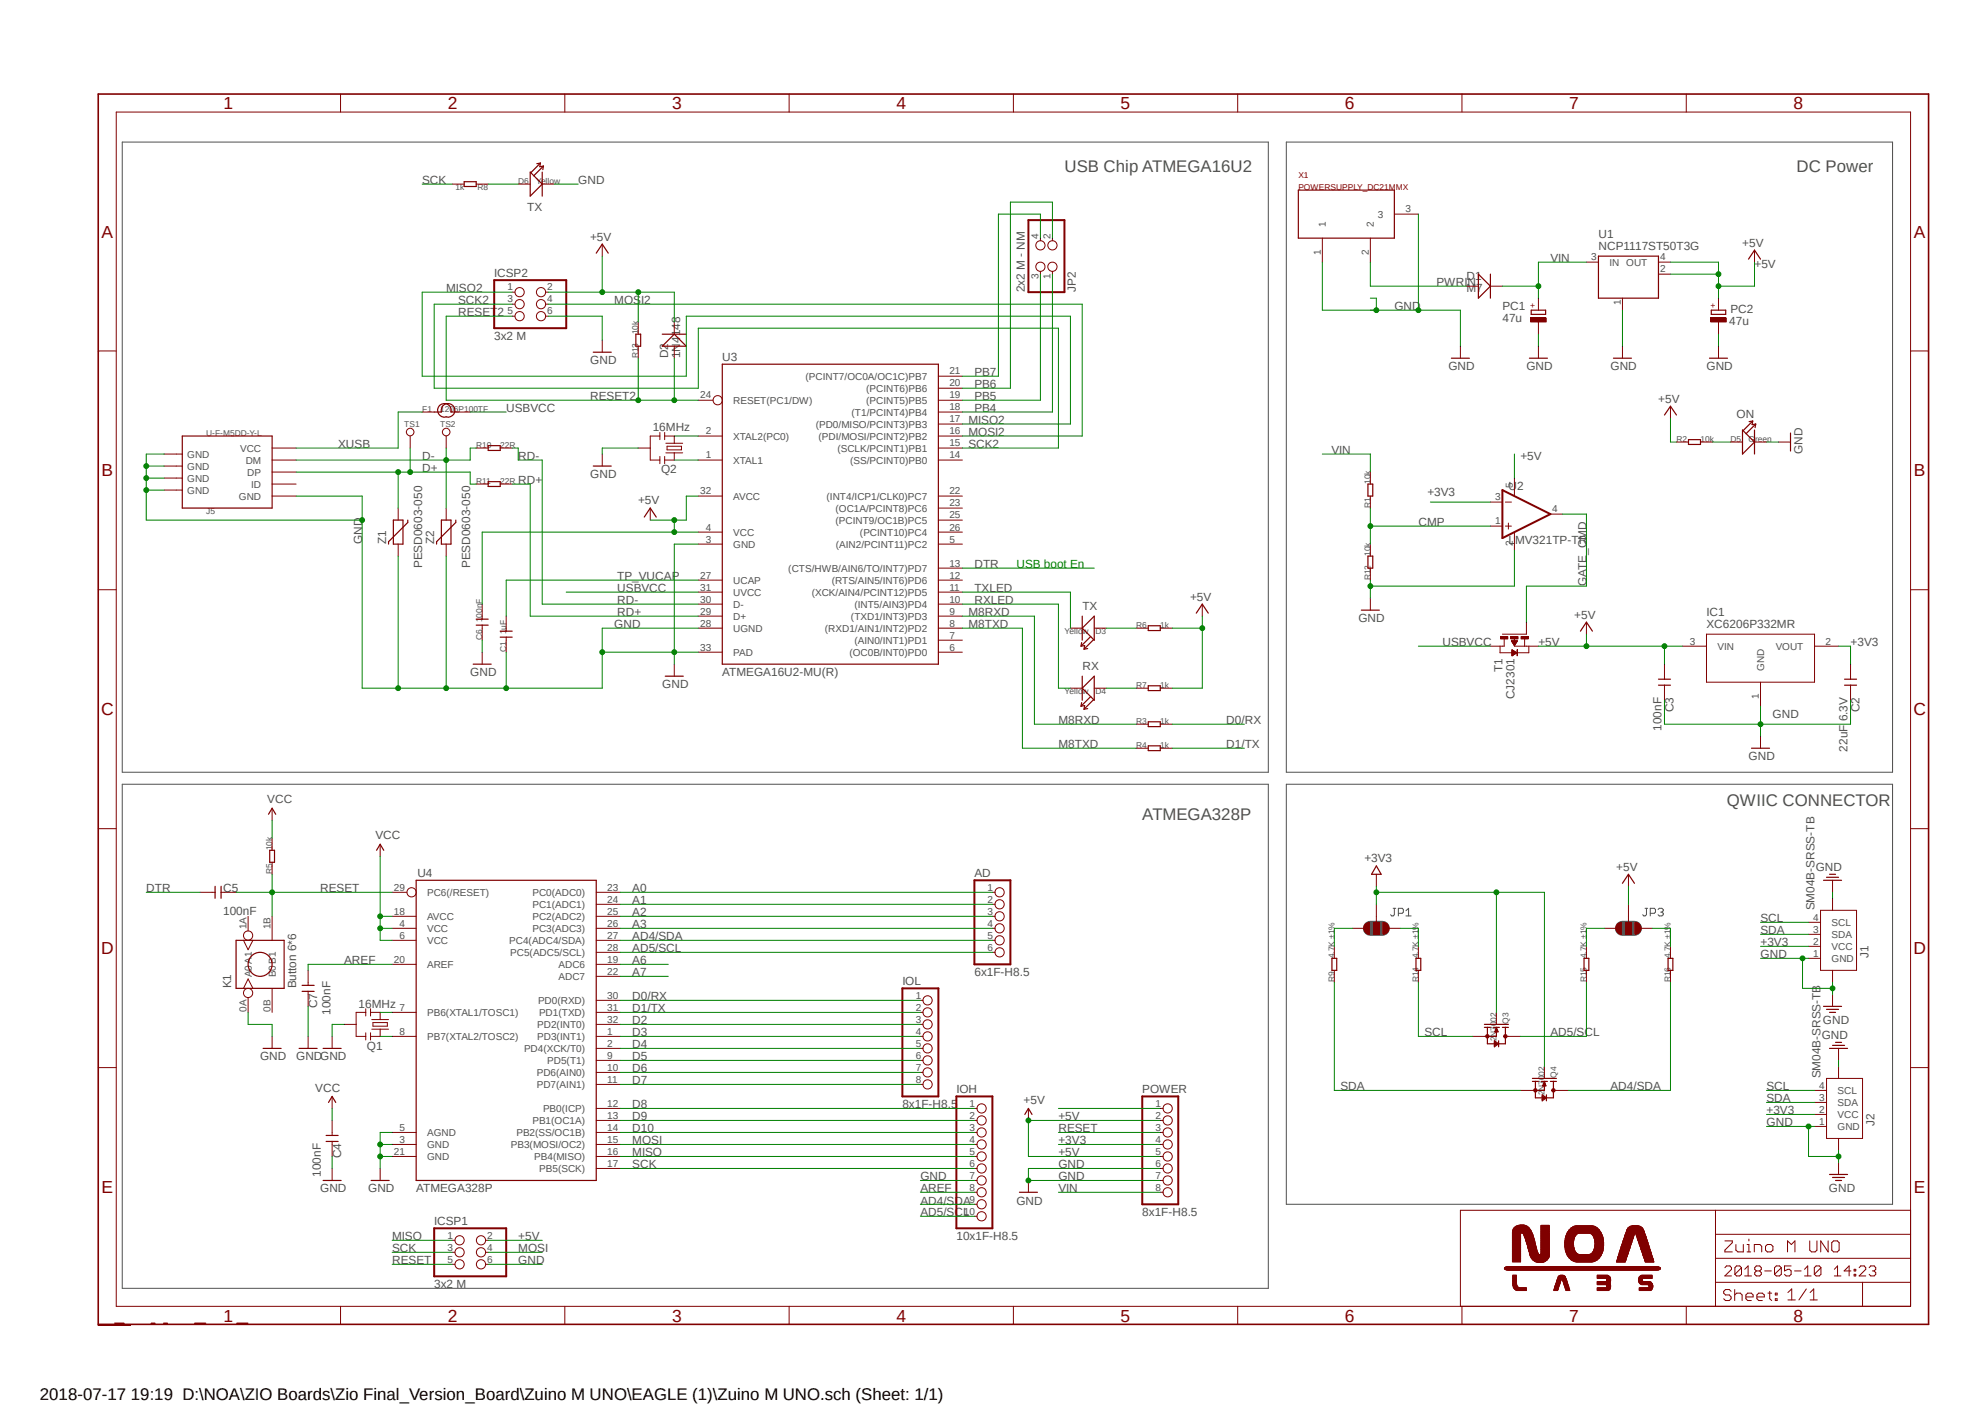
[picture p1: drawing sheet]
<svg xmlns="http://www.w3.org/2000/svg" width="420mm" height="297mm" viewBox="0 0 420 297" stroke-linecap="round" stroke-linejoin="round" font-family="sans-serif">
<defs><g id="words">
<g font-size="3.7" fill="#800000">
<text x="47.3" y="23.1">1</text>
<text x="94.7" y="23.1">2</text>
<text x="142.2" y="23.1">3</text>
<text x="189.7" y="23.1">4</text>
<text x="237.1" y="23.1">5</text>
<text x="284.6" y="23.1">6</text>
<text x="332" y="23.1">7</text>
<text x="379.5" y="23.1">8</text>
<text x="21.5" y="50.3">A</text>
<text x="404.9" y="50.3">A</text>
<text x="21.5" y="100.8">B</text>
<text x="404.9" y="100.8">B</text>
<text x="21.4" y="151.3">C</text>
<text x="404.8" y="151.3">C</text>
<text x="21.4" y="201.9">D</text>
<text x="404.8" y="201.9">D</text>
<text x="21.5" y="252.4">E</text>
<text x="404.9" y="252.4">E</text>
<text x="47.3" y="279.6">1</text>
<text x="94.7" y="279.6">2</text>
<text x="142.2" y="279.6">3</text>
<text x="189.7" y="279.6">4</text>
<text x="237.1" y="279.6">5</text>
<text x="284.6" y="279.6">6</text>
<text x="332" y="279.6">7</text>
<text x="379.5" y="279.6">8</text>
</g>
<g font-size="3.6" fill="#505050">
<text x="225.2" y="36.4">USB Chip ATMEGA16U2</text>
<text x="380.1" y="36.4">DC Power</text>
<text x="241.7" y="173.5">ATMEGA328P</text>
<text x="365.4" y="170.5">QWIIC CONNECTOR</text>
</g>
<text font-size="3.6" x="8.4" y="296.1">2018-07-17 19:19 D:\NOA\ZIO Boards\Zio Final_Version_Board\Zuino M UNO\EAGLE (1)\Zuino M UNO.sch (Sheet: 1/1)</text>
<g font-size="2.5" fill="#505050">
<text x="89.3" y="38.9">SCK</text>
<text x="122.3" y="38.9">GND</text>
<text x="111.6" y="44.5">TX</text>
<text x="124.8" y="50.9">+5V</text>
<text x="338.2" y="52.9">NCP1117ST50T3G</text>
<text x="338.2" y="50.4">U1</text>
<text x="368.6" y="52.2">+5V</text>
<text x="104.6" y="58.6">ICSP2</text>
<text x="310.3" y="59.3">D1</text>
<text x="328" y="55.5">VIN</text>
<text x="371.2" y="56.7">+5V</text>
<text x="94.4" y="61.8">MISO2</text>
<text x="96.9" y="64.3">SCK2</text>
<text x="130" y="64.3">MOSI2</text>
<text x="216.8" y="61.8" transform="rotate(-90 216.8 61.8)">2x2 M - NM</text>
<text x="227.6" y="61.8" transform="rotate(-90 227.6 61.8)">JP2</text>
<text x="295" y="65.6">GND</text>
<text x="303.9" y="60.5">PWRIN</text>
<text x="310.3" y="61.8">M7</text>
<text x="317.9" y="65.6">PC1</text>
<text x="96.9" y="66.9">RESET2</text>
<text x="104.6" y="72">3x2 M</text>
<text x="317.9" y="68.2">47u</text>
<text x="365.9" y="68.7">47u</text>
<text x="366.1" y="66.1">PC2</text>
<text x="124.9" y="77">GND</text>
<text x="141.4" y="75.8" transform="rotate(-90 141.4 75.8)">D2</text>
<text x="143.9" y="75.8" transform="rotate(-90 143.9 75.8)">1N4148</text>
<text x="152.8" y="76.3">U3</text>
<text x="206.2" y="82.1">PB6</text>
<text x="206.2" y="79.6">PB7</text>
<text x="306.5" y="78.3">GND</text>
<text x="323" y="78.3">GND</text>
<text x="340.7" y="78.3">GND</text>
<text x="361.1" y="78.3">GND</text>
<text x="107.1" y="87.2">USBVCC</text>
<text x="124.9" y="84.7">RESET2</text>
<text x="204.9" y="89.7">MISO2</text>
<text x="206.2" y="87.2">PB4</text>
<text x="206.2" y="84.7">PB5</text>
<text x="350.9" y="85.2">+5V</text>
<text x="367.4" y="88.5">ON</text>
<text x="71.5" y="94.8">XUSB</text>
<text x="138.1" y="91.3">16MHz</text>
<text x="204.9" y="92.2">MOSI2</text>
<text x="204.9" y="94.8">SCK2</text>
<text x="89.3" y="97.3">D-</text>
<text x="89.3" y="99.9">D+</text>
<text x="109.6" y="97.3">RD-</text>
<text x="124.9" y="101.1">GND</text>
<text x="139.9" y="100.1">Q2</text>
<text x="281.7" y="96.1">VIN</text>
<text x="321.7" y="97.3">+5V</text>
<text x="381.4" y="96.1" transform="rotate(-90 381.4 96.1)">GND</text>
<text x="109.6" y="102.4">RD+</text>
<text x="135" y="106.7">+5V</text>
<text x="302" y="104.9">+3V3</text>
<text x="319.2" y="103.7">U2</text>
<text x="300.1" y="111.3">CMP</text>
<text x="76.6" y="115.1" transform="rotate(-90 76.6 115.1)">GND</text>
<text x="81.7" y="115.1" transform="rotate(-90 81.7 115.1)">Z1</text>
<text x="91.9" y="115.1" transform="rotate(-90 91.9 115.1)">Z2</text>
<text x="319.2" y="115.1">LMV321TP-TR</text>
<text x="89.3" y="120.2" transform="rotate(-90 89.3 120.2)">PESD0603-050</text>
<text x="99.5" y="120.2" transform="rotate(-90 99.5 120.2)">PESD0603-050</text>
<text x="130.6" y="125.3">USBVCC</text>
<text x="130.6" y="122.7">TP_VUCAP</text>
<text x="206.2" y="120.2">DTR</text>
<text x="206.2" y="125.3">TXLED</text>
<text x="335.7" y="124" transform="rotate(-90 335.7 124)">GATE_CMD</text>
<text x="130.6" y="127.8">RD-</text>
<text x="130.6" y="130.3">RD+</text>
<text x="204.9" y="130.3">M8RXD</text>
<text x="206.2" y="127.8">RXLED</text>
<text x="229" y="129.1">TX</text>
<text x="251.8" y="127">+5V</text>
<text x="287.4" y="131.6">GND</text>
<text x="333.1" y="130.9">+5V</text>
<text x="361.1" y="130.3">IC1</text>
<text x="130" y="132.9">GND</text>
<text x="204.9" y="132.9">M8TXD</text>
<text x="305.2" y="136.7">USBVCC</text>
<text x="325.5" y="136.7">+5V</text>
<text x="361.1" y="132.9">XC6206P332MR</text>
<text x="391.5" y="136.7">+3V3</text>
<text x="99.5" y="143">GND</text>
<text x="152.8" y="143">ATMEGA16U2-MU(R)</text>
<text x="229" y="141.8">RX</text>
<text x="317.9" y="142.2" transform="rotate(-90 317.9 142.2)">T1</text>
<text x="140.1" y="145.6">GND</text>
<text x="320.4" y="147.9" transform="rotate(-90 320.4 147.9)">CJ2301</text>
<text x="223.9" y="153.2">M8RXD</text>
<text x="259.5" y="153.2">D0/RX</text>
<text x="351.5" y="154.6" transform="rotate(-90 351.5 154.6)">100nF</text>
<text x="354.1" y="150.7" transform="rotate(-90 354.1 150.7)">C3</text>
<text x="375" y="151.9">GND</text>
<text x="393.5" y="150.7" transform="rotate(-90 393.5 150.7)">C2</text>
<text x="223.9" y="158.3">M8TXD</text>
<text x="259.5" y="158.3">D1/TX</text>
<text x="370" y="160.8">GND</text>
<text x="390.9" y="159" transform="rotate(-90 390.9 159)">22uF 6.3V</text>
<text x="56.6" y="170">VCC</text>
<text x="79.4" y="177.6">VCC</text>
<text x="88.3" y="185.5">U4</text>
<text x="206.2" y="185.6">AD</text>
<text x="288.7" y="182.4">+3V3</text>
<text x="342" y="184.2">+5V</text>
<text x="384.2" y="184.2">GND</text>
<text x="30.9" y="188.8">DTR</text>
<text x="47.2" y="188.6">C5</text>
<text x="67.7" y="188.8">RESET</text>
<text x="133.8" y="191.3">A1</text>
<text x="133.8" y="188.8">A0</text>
<text x="47.2" y="193.5">100nF</text>
<text x="133.8" y="196.4">A3</text>
<text x="133.8" y="193.8">A2</text>
<text x="372.5" y="195.1">SCL</text>
<text x="372.5" y="197.7">SDA</text>
<text x="383.9" y="192.6" transform="rotate(-90 383.9 192.6)">SM04B-SRSS-TB</text>
<text x="133.8" y="198.9">AD4/SDA</text>
<text x="133.8" y="201.5">AD5/SCL</text>
<text x="372.5" y="202.7">GND</text>
<text x="372.5" y="200.2">+3V3</text>
<text x="395.4" y="202.7" transform="rotate(-90 395.4 202.7)">J1</text>
<text x="48.9" y="209.1" transform="rotate(-90 48.9 209.1)">K1</text>
<text x="62.7" y="209.1" transform="rotate(-90 62.7 209.1)">Button 6*6</text>
<text x="72.8" y="204">AREF</text>
<text x="133.8" y="206.5">A7</text>
<text x="133.8" y="204">A6</text>
<text x="190.9" y="208.5">IOL</text>
<text x="206.2" y="206.5">6x1F-H8.5</text>
<text x="67.1" y="213.3" transform="rotate(-90 67.1 213.3)">C7</text>
<text x="69.9" y="214.7" transform="rotate(-90 69.9 214.7)">100nF</text>
<text x="75.9" y="213.2">16MHz</text>
<text x="133.8" y="211.6">D0/RX</text>
<text x="133.8" y="214.2">D1/TX</text>
<text x="133.8" y="216.7">D2</text>
<text x="133.8" y="219.2">D3</text>
<text x="133.8" y="221.8">D4</text>
<text x="301.4" y="219.2">SCL</text>
<text x="328" y="219.2">AD5/SCL</text>
<text x="385.5" y="219.8">GND</text>
<text x="385.7" y="216.7">GND</text>
<text x="55" y="224.3">GND</text>
<text x="62.7" y="224.3">GNDGND</text>
<text x="77.6" y="222">Q1</text>
<text x="133.8" y="224.3">D5</text>
<text x="133.8" y="226.9">D6</text>
<text x="66.7" y="230.9">VCC</text>
<text x="133.8" y="229.4">D7</text>
<text x="202.4" y="231.3">IOH</text>
<text x="216.6" y="233.5">+5V</text>
<text x="241.7" y="231.3">POWER</text>
<text x="283.6" y="230.7">SDA</text>
<text x="340.7" y="230.7">AD4/SDA</text>
<text x="373.8" y="230.7">SCL</text>
<text x="373.8" y="233.2">SDA</text>
<text x="385.2" y="228.1" transform="rotate(-90 385.2 228.1)">SM04B-SRSS-TB</text>
<text x="133.8" y="237">D9</text>
<text x="133.8" y="234.5">D8</text>
<text x="133.8" y="239.6">D10</text>
<text x="190.9" y="234.5">8x1F-H8.5</text>
<text x="223.9" y="237">+5V</text>
<text x="223.9" y="239.6">RESET</text>
<text x="373.8" y="238.3">GND</text>
<text x="373.8" y="235.8">+3V3</text>
<text x="396.6" y="238.3" transform="rotate(-90 396.6 238.3)">J2</text>
<text x="72.2" y="245.1" transform="rotate(-90 72.2 245.1)">C4</text>
<text x="133.8" y="244.6">MISO</text>
<text x="133.8" y="242.1">MOSI</text>
<text x="223.9" y="244.6">+5V</text>
<text x="223.9" y="242.1">+3V3</text>
<text x="67.9" y="249" transform="rotate(-90 67.9 249)">100nF</text>
<text x="133.8" y="247.2">SCK</text>
<text x="194.7" y="249.7">GND</text>
<text x="223.9" y="247.2">GND</text>
<text x="223.9" y="249.7">GND</text>
<text x="67.7" y="252.3">GND</text>
<text x="77.9" y="252.3">GND</text>
<text x="88.1" y="252.3">ATMEGA328P</text>
<text x="194.7" y="252.3">AREF</text>
<text x="194.7" y="254.8">AD4/SDA</text>
<text x="194.7" y="257.3">AD5/SCL</text>
<text x="215.1" y="254.8">GND</text>
<text x="223.9" y="252.3">VIN</text>
<text x="241.7" y="257.3">8x1F-H8.5</text>
<text x="387" y="252.3">GND</text>
<text x="83" y="262.4">MISO</text>
<text x="91.9" y="259.2">ICSP1</text>
<text x="109.6" y="262.4">+5V</text>
<text x="202.4" y="262.4">10x1F-H8.5</text>
<text x="83" y="267.5">RESET</text>
<text x="83" y="264.9">SCK</text>
<text x="109.6" y="267.5">GND</text>
<text x="109.6" y="264.9">MOSI</text>
<text x="91.9" y="272.5">3x2 M</text>
</g>
<text font-size="2.5" fill="#008000" x="215.1" y="120.2">USB boot En</text>
<g font-size="2.1" fill="#505050">
<text x="291.5" y="46.1">3</text>
<text x="297.3" y="44.9">3</text>
<text x="219.8" y="50.6" transform="rotate(-90 219.8 50.6)">4</text>
<text x="222.3" y="50.6" transform="rotate(-90 222.3 50.6)">2</text>
<text x="279.4" y="53.9" transform="rotate(-90 279.4 53.9)">1</text>
<text x="280.5" y="48" transform="rotate(-90 280.5 48)">1</text>
<text x="289.6" y="53.9" transform="rotate(-90 289.6 53.9)">2</text>
<text x="290.7" y="48" transform="rotate(-90 290.7 48)">2</text>
<text x="219.8" y="59" transform="rotate(-90 219.8 59)">3</text>
<text x="222.3" y="59" transform="rotate(-90 222.3 59)">1</text>
<text x="336.7" y="55.1">3</text>
<text x="340.5" y="56.2">IN OUT</text>
<text x="351.2" y="55.1">4</text>
<text x="351.2" y="57.6">2</text>
<text x="107.4" y="61.4">1</text>
<text x="107.4" y="64">3</text>
<text x="115.8" y="61.4">2</text>
<text x="115.8" y="64">4</text>
<text x="342.9" y="64.6" transform="rotate(-90 342.9 64.6)">1</text>
<text x="107.4" y="66.5">5</text>
<text x="115.8" y="66.5">6</text>
<text x="170.4" y="80.3">(PCINT7/OC0A/OC1C)PB7</text>
<text x="183.3" y="82.9">(PCINT6)PB6</text>
<text x="200.9" y="81.7">20</text>
<text x="200.9" y="79.2">21</text>
<text x="148.1" y="84.3">24</text>
<text x="155.2" y="85.4">RESET(PC1/DW)</text>
<text x="180.2" y="88">(T1/PCINT4)PB4</text>
<text x="183.3" y="85.4">(PCINT5)PB5</text>
<text x="200.9" y="84.3">19</text>
<text x="200.9" y="89.4">17</text>
<text x="200.9" y="86.8">18</text>
<text x="50.8" y="95.5">VCC</text>
<text x="149.3" y="91.9">2</text>
<text x="155.2" y="93">XTAL2(PC0)</text>
<text x="172.6" y="90.5">(PD0/MISO/PCINT3)PB3</text>
<text x="173.2" y="93">(PDI/MOSI/PCINT2)PB2</text>
<text x="177.2" y="95.5">(SCLK/PCINT1)PB1</text>
<text x="200.9" y="91.9">16</text>
<text x="200.9" y="94.4">15</text>
<text x="39.6" y="96.8">GND</text>
<text x="39.6" y="99.4">GND</text>
<text x="39.6" y="101.9">GND</text>
<text x="52" y="98.1">DM</text>
<text x="52.3" y="100.6">DP</text>
<text x="149.3" y="97">1</text>
<text x="155.2" y="98.1">XTAL1</text>
<text x="179.9" y="98.1">(SS/PCINT0)PB0</text>
<text x="200.9" y="97">14</text>
<text x="39.6" y="104.4">GND</text>
<text x="50.5" y="105.7">GND</text>
<text x="53.1" y="103.2">ID</text>
<text x="148.1" y="104.6">32</text>
<text x="155.2" y="105.7">AVCC</text>
<text x="174.9" y="105.7">(INT4/ICP1/CLK0)PC7</text>
<text x="200.9" y="104.6">22</text>
<text x="200.9" y="107.1">23</text>
<text x="316.4" y="105.9">3</text>
<text x="320.1" y="103.3" transform="rotate(-90 320.1 103.3)">5</text>
<text x="149.3" y="112.2">4</text>
<text x="155.2" y="113.3">VCC</text>
<text x="176.8" y="108.2">(OC1A/PCINT8)PC6</text>
<text x="176.8" y="110.8">(PCINT9/OC1B)PC5</text>
<text x="181.9" y="113.3">(PCINT10)PC4</text>
<text x="200.9" y="109.7">25</text>
<text x="200.9" y="112.2">26</text>
<text x="316.4" y="111">1</text>
<text x="328.4" y="108.4">4</text>
<text x="149.3" y="114.8">3</text>
<text x="155.2" y="115.9">GND</text>
<text x="176.8" y="115.9">(AIN2/PCINT11)PC2</text>
<text x="200.9" y="114.8">5</text>
<text x="200.9" y="119.8">13</text>
<text x="320.1" y="115.4" transform="rotate(-90 320.1 115.4)">2</text>
<text x="148.1" y="122.4">27</text>
<text x="148.1" y="124.9">31</text>
<text x="155.2" y="123.5">UCAP</text>
<text x="166.8" y="120.9">(CTS/HWB/AIN6/TO/INT7)PD7</text>
<text x="176" y="123.5">(RTS/AIN5/INT6)PD6</text>
<text x="200.9" y="122.4">12</text>
<text x="200.9" y="124.9">11</text>
<text x="148.1" y="130">29</text>
<text x="148.1" y="127.5">30</text>
<text x="155.2" y="131.1">D+</text>
<text x="155.2" y="128.6">D-</text>
<text x="155.2" y="126">UVCC</text>
<text x="171.7" y="126">(XCK/AIN4/PCINT12)PD5</text>
<text x="180" y="131.1">(TXD1/INT3)PD3</text>
<text x="180.8" y="128.6">(INT5/AIN3)PD4</text>
<text x="200.9" y="127.5">10</text>
<text x="200.9" y="130">9</text>
<text x="148.1" y="137.6">33</text>
<text x="148.1" y="132.5">28</text>
<text x="155.2" y="133.6">UGND</text>
<text x="174.5" y="133.6">(RXD1/AIN1/INT2)PD2</text>
<text x="180.8" y="136.2">(AIN0/INT1)PD1</text>
<text x="200.9" y="135.1">7</text>
<text x="200.9" y="137.6">6</text>
<text x="200.9" y="132.5">8</text>
<text x="357.5" y="136.4">3</text>
<text x="363.4" y="137.5">VIN</text>
<text x="375.7" y="137.5">VOUT</text>
<text x="386.2" y="136.4">2</text>
<text x="155.2" y="138.7">PAD</text>
<text x="179.7" y="138.7">(OC0B/INT0)PD0</text>
<text x="373.3" y="142" transform="rotate(-90 373.3 142)">GND</text>
<text x="372.1" y="147.8" transform="rotate(-90 372.1 147.8)">1</text>
<text x="83.4" y="188.4">29</text>
<text x="90.4" y="189.5">PC6(/RESET)</text>
<text x="112.6" y="189.5">PC0(ADC0)</text>
<text x="128.5" y="190.9">24</text>
<text x="128.5" y="188.4">23</text>
<text x="209" y="188.4">1</text>
<text x="209" y="190.9">2</text>
<text x="52.2" y="196.6" transform="rotate(-90 52.2 196.6)">1A</text>
<text x="57.2" y="196.6" transform="rotate(-90 57.2 196.6)">1B</text>
<text x="83.4" y="193.5">18</text>
<text x="84.5" y="196">4</text>
<text x="90.4" y="197.1">VCC</text>
<text x="90.4" y="194.6">AVCC</text>
<text x="112.6" y="197.1">PC3(ADC3)</text>
<text x="112.6" y="194.6">PC2(ADC2)</text>
<text x="112.6" y="192.1">PC1(ADC1)</text>
<text x="128.5" y="196">26</text>
<text x="128.5" y="193.5">25</text>
<text x="209" y="193.5">3</text>
<text x="209" y="196">4</text>
<text x="383.6" y="197.3">3</text>
<text x="383.6" y="194.7">4</text>
<text x="387.5" y="195.9">SCL</text>
<text x="83.4" y="203.6">20</text>
<text x="84.5" y="198.5">6</text>
<text x="90.4" y="199.7">VCC</text>
<text x="107.7" y="199.7">PC4(ADC4/SDA)</text>
<text x="107.9" y="202.2">PC5(ADC5/SCL)</text>
<text x="128.5" y="203.6">19</text>
<text x="128.5" y="201.1">28</text>
<text x="128.5" y="198.5">27</text>
<text x="209" y="198.5">5</text>
<text x="209" y="201.1">6</text>
<text x="383.6" y="202.4">1</text>
<text x="383.6" y="199.8">2</text>
<text x="387.5" y="203.5">GND</text>
<text x="387.5" y="201">VCC</text>
<text x="387.5" y="198.4">SDA</text>
<text x="53.3" y="206.8" transform="rotate(-90 53.3 206.8)">A0A1</text>
<text x="58.3" y="206.8" transform="rotate(-90 58.3 206.8)">B0B1</text>
<text x="90.4" y="204.8">AREF</text>
<text x="118.2" y="207.3">ADC7</text>
<text x="118.2" y="204.8">ADC6</text>
<text x="128.5" y="206.2">22</text>
<text x="52.2" y="214" transform="rotate(-90 52.2 214)">0A</text>
<text x="57.2" y="214" transform="rotate(-90 57.2 214)">0B</text>
<text x="84.5" y="213.8">7</text>
<text x="90.4" y="214.9">PB6(XTAL1/TOSC1)</text>
<text x="113.8" y="212.4">PD0(RXD)</text>
<text x="114" y="214.9">PD1(TXD)</text>
<text x="128.5" y="213.8">31</text>
<text x="128.5" y="211.2">30</text>
<text x="193.8" y="211.2">1</text>
<text x="193.8" y="213.8">2</text>
<text x="84.5" y="218.9">8</text>
<text x="90.4" y="220">PB7(XTAL2/TOSC2)</text>
<text x="113.7" y="220">PD3(INT1)</text>
<text x="113.7" y="217.5">PD2(INT0)</text>
<text x="128.5" y="221.4">2</text>
<text x="128.5" y="218.9">1</text>
<text x="128.5" y="216.3">32</text>
<text x="193.8" y="216.3">3</text>
<text x="193.8" y="218.9">4</text>
<text x="193.8" y="221.4">5</text>
<text x="110.9" y="222.5">PD4(XCK/T0)</text>
<text x="113.6" y="227.6">PD6(AIN0)</text>
<text x="115.8" y="225.1">PD5(T1)</text>
<text x="128.5" y="226.5">10</text>
<text x="128.5" y="223.9">9</text>
<text x="193.8" y="223.9">6</text>
<text x="193.8" y="226.5">7</text>
<text x="113.6" y="230.2">PD7(AIN1)</text>
<text x="128.5" y="229">11</text>
<text x="193.8" y="229">8</text>
<text x="384.9" y="232.8">3</text>
<text x="384.9" y="230.3">4</text>
<text x="388.8" y="234">SDA</text>
<text x="388.8" y="231.4">SCL</text>
<text x="84.5" y="239.2">5</text>
<text x="112.6" y="237.8">PB1(OC1A)</text>
<text x="114.9" y="235.2">PB0(ICP)</text>
<text x="128.5" y="239.2">14</text>
<text x="128.5" y="236.6">13</text>
<text x="128.5" y="234.1">12</text>
<text x="205.1" y="234.1">1</text>
<text x="205.1" y="236.6">2</text>
<text x="205.1" y="239.2">3</text>
<text x="244.5" y="234.1">1</text>
<text x="244.5" y="236.6">2</text>
<text x="244.5" y="239.2">3</text>
<text x="384.9" y="237.9">1</text>
<text x="384.9" y="235.4">2</text>
<text x="388.8" y="239.1">GND</text>
<text x="388.8" y="236.5">VCC</text>
<text x="83.4" y="244.3">21</text>
<text x="84.5" y="241.7">3</text>
<text x="90.4" y="242.9">GND</text>
<text x="90.4" y="245.4">GND</text>
<text x="90.4" y="240.3">AGND</text>
<text x="108.1" y="242.9">PB3(MOSI/OC2)</text>
<text x="109.3" y="240.3">PB2(SS/OC1B)</text>
<text x="113" y="245.4">PB4(MISO)</text>
<text x="128.5" y="244.3">16</text>
<text x="128.5" y="241.7">15</text>
<text x="205.1" y="241.7">4</text>
<text x="205.1" y="244.3">5</text>
<text x="244.5" y="241.7">4</text>
<text x="244.5" y="244.3">5</text>
<text x="114.1" y="247.9">PB5(SCK)</text>
<text x="128.5" y="246.8">17</text>
<text x="205.1" y="246.8">6</text>
<text x="205.1" y="249.3">7</text>
<text x="205.1" y="251.9">8</text>
<text x="244.5" y="246.8">6</text>
<text x="244.5" y="249.3">7</text>
<text x="244.5" y="251.9">8</text>
<text x="204" y="257">10</text>
<text x="205.1" y="254.4">9</text>
<text x="94.7" y="262">1</text>
<text x="103.1" y="262">2</text>
<text x="94.7" y="264.6">3</text>
<text x="94.7" y="267.1">5</text>
<text x="103.1" y="264.6">4</text>
<text x="103.1" y="267.1">6</text>
</g>
<g font-size="1.8" fill="#505050">
<text x="96.4" y="40.2">1k</text>
<text x="101.1" y="40.2">R8</text>
<text x="109.6" y="38.9">D6</text>
<text x="113.5" y="38.9">Yellow</text>
<text x="135" y="70.7" transform="rotate(-90 135 70.7)">10k</text>
<text x="135" y="75.8" transform="rotate(-90 135 75.8)">R13</text>
<text x="89.3" y="87.2">F1</text>
<text x="93.1" y="87.2">1206P100TF</text>
<text x="43.6" y="92.2">U-F-M5DD-Y-L</text>
<text x="85.5" y="90.4">TS1</text>
<text x="93.1" y="90.4">TS2</text>
<text x="100.8" y="94.8">R10</text>
<text x="105.8" y="94.8">22R</text>
<text x="354.7" y="93.5">R2</text>
<text x="359.8" y="93.5">10k</text>
<text x="366.1" y="93.5">D5</text>
<text x="370" y="93.5">Green</text>
<text x="100.8" y="102.4">R11</text>
<text x="105.8" y="102.4">22R</text>
<text x="289.9" y="107.5" transform="rotate(-90 289.9 107.5)">R1</text>
<text x="289.9" y="102.4" transform="rotate(-90 289.9 102.4)">10k</text>
<text x="43.6" y="108.8">J5</text>
<text x="289.9" y="117.6" transform="rotate(-90 289.9 117.6)">10k</text>
<text x="289.9" y="122.7" transform="rotate(-90 289.9 122.7)">R12</text>
<text x="102" y="131.6" transform="rotate(-90 102 131.6)">100nF</text>
<text x="102" y="135.4" transform="rotate(-90 102 135.4)">C6</text>
<text x="107.1" y="138" transform="rotate(-90 107.1 138)">C1</text>
<text x="107.1" y="134.2" transform="rotate(-90 107.1 134.2)">1uF</text>
<text x="225.3" y="134.2">Yellow</text>
<text x="231.8" y="134.2">D3</text>
<text x="240.4" y="132.9">R6</text>
<text x="245.5" y="132.9">1k</text>
<text x="225.3" y="146.9">Yellow</text>
<text x="231.8" y="146.9">D4</text>
<text x="240.4" y="145.6">R7</text>
<text x="245.5" y="145.6">1k</text>
<text x="240.4" y="153.2">R3</text>
<text x="245.5" y="153.2">1k</text>
<text x="240.4" y="158.3">R4</text>
<text x="245.5" y="158.3">1k</text>
<text x="57.6" y="179.9" transform="rotate(-90 57.6 179.9)">10k</text>
<text x="57.6" y="185" transform="rotate(-90 57.6 185)">R5</text>
<text x="282.3" y="202.7" transform="rotate(-90 282.3 202.7)">4.7K ±1%</text>
<text x="300.1" y="202.7" transform="rotate(-90 300.1 202.7)">4.7K ±1%</text>
<text x="335.7" y="202.7" transform="rotate(-90 335.7 202.7)">4.7K ±1%</text>
<text x="353.4" y="202.7" transform="rotate(-90 353.4 202.7)">4.7K ±1%</text>
<text x="282.3" y="207.8" transform="rotate(-90 282.3 207.8)">R9</text>
<text x="300.1" y="207.8" transform="rotate(-90 300.1 207.8)">R14</text>
<text x="335.7" y="207.8" transform="rotate(-90 335.7 207.8)">R15</text>
<text x="353.4" y="207.8" transform="rotate(-90 353.4 207.8)">R16</text>
<text x="316.6" y="220.3" transform="rotate(-90 316.6 220.3)">2N7002</text>
<text x="319.2" y="216.5" transform="rotate(-90 319.2 216.5)">Q3</text>
<text x="329.3" y="228" transform="rotate(-90 329.3 228)">Q4</text>
<text x="326.8" y="231.7" transform="rotate(-90 326.8 231.7)">2N7002</text>
</g>
<g font-size="1.8" fill="#800000">
<text x="274.7" y="37.7">X1</text>
<text x="274.7" y="40.2">POWERSUPPLY_DC21MMX</text>
<text x="324.9" y="65.2" transform="rotate(-90 324.9 65.2)">+</text>
<text x="363" y="65.2" transform="rotate(-90 363 65.2)">+</text>
</g>
</g></defs>
<path d="M20.2 19.6l388.2 261.3M408.4 19.6l-388.2 261.3" fill="none" stroke="#fff" stroke-width=".21"/>
<g fill="none" stroke="#505050" stroke-width=".21">
<path d="M25.9 30.1h242.5v133.3h-242.5zM272.2 30.1h128.2v133.3h-128.2zM25.9 165.9h242.5v106.6h-242.5zM272.2 165.9h128.2v88.9h-128.2zM294.8 192.2h.5M295 192.2v1.3l-.2 .3h-.3l-.3-.3M295.9 193.2h.8l.2-.2v-.6l-.2-.2h-.8v1.6M297.5 193.8h1.1M297.5 192.7l.5-.5v1.6M348.1 192.2h.5M348.4 192.2v1.3l-.3 .3h-.3l-.2-.3M349.2 193.2h.8l.3-.2v-.6l-.3-.2h-.8v1.6"/>
<path d="M350.8 192.4l.3-.2h.5l.3 .2v.3l-.3 .3M351.4 193h.2M351.6 193l.3 .2v.3l-.3 .3h-.5l-.3-.3"/>
</g>
<path d="M289.9 196.4h2.6M343.3 196.4h2.5" fill="none" stroke="#505050" stroke-width="3.2"/>
<path d="M324 65.6h3v.9h-3z" fill="none" stroke="#800000" stroke-width=".25"/>
<path d="M323.8 67.3h3.4v.8h-3.4z" fill-rule="evenodd" fill="#800000"/>
<path d="M323.8 67.3h3.4v.8h-3.4zM325.5 63.1v2.5M325.5 68.2v2.5" fill="none" stroke="#800000" stroke-width=".21"/>
<path d="M362.1 65.6h3v.9h-3z" fill="none" stroke="#800000" stroke-width=".25"/>
<path d="M361.9 67.3h3.4v.8h-3.4z" fill-rule="evenodd" fill="#800000"/>
<g fill="none" stroke="#800000" stroke-width=".21">
<path d="M127.4 51.6v2.6M335.7 55.5h2.5M350.9 55.5h2.5M350.9 58h2.5M371.2 52.9v2.6M127.4 72v2.5M135 68.2v2.5M135 73.2v2.6M198.5 79.6h5.1M309 73.2v2.6M325.5 73.2v2.6M343.3 63.1v2.5"/>
<path d="M343.3 73.2v2.6M361.9 67.3h3.4v.8h-3.4zM363.6 63.1v2.5M363.6 68.2v2.5M363.6 73.2v2.6M89.3 87.2h2.6M96.9 87.2h2.6M100.8 94.8h2.5M105.8 94.8h2.6M127.4 96.1v2.5M135 94.8h2.6M139.6 92.2h-2v5.1h2"/>
<path d="M139.6 91.5v1.5M139.6 96.6v1.5M140.6 92.2h2.1v1.6M140.6 91.5v1.5M140.6 96.6v1.5M140.9 93.8h3.5M140.9 95.8h3.5M141.1 94.4h3.1v.8h-3.1zM142.7 95.8v1.5h-2.1M147.7 84.7h3.1M147.7 92.2h5.1M147.7 97.3h5.1"/>
<path d="M198.5 84.7h5.1M198.5 82.1h5.1M198.5 89.7h5.1M198.5 92.2h5.1M198.5 94.8h5.1M198.5 97.3h5.1M198.5 87.2h5.1M289.9 99.9v2.5M353.4 85.9v2.5M354.7 93.5h2.6M359.8 93.5h2.5M376.3 93.5h2.5"/>
<path d="M84.2 107.5v2.5M84.2 115.1v2.5M94.4 107.5v2.5M94.4 115.1v2.5M100.8 102.4h2.5M105.8 102.4h2.6M137.6 107.5v2.5M147.7 115.1h5.1M147.7 104.9h5.1M147.7 112.6h5.1M198.5 115.1h5.1M198.5 104.9h5.1"/>
<path d="M198.5 107.5h5.1M198.5 110h5.1M198.5 112.6h5.1M289.9 104.9v2.6M289.9 115.1v2.5M102 138v2.5M147.7 127.8h5.1M147.7 138h5.1M147.7 122.7h5.1M147.7 132.9h5.1M147.7 130.3h5.1M147.7 125.3h5.1"/>
<path d="M198.5 135.4h5.1M198.5 120.2h5.1M198.5 127.8h5.1M198.5 138h5.1M198.5 122.7h5.1M198.5 132.9h5.1M198.5 130.3h5.1M198.5 125.3h5.1M240.4 132.9h2.6M245.5 132.9h2.5M254.4 127.8v2.5M289.9 120.2v2.5"/>
<path d="M289.9 126.5v2.6M317.4 136.7v1.4h2.6M317.9 134.2h5.1M318.3 135.2v1.5h-.4M320.4 135v1.7h2.6M322.6 135.2v1.5M323.5 136.7v1.4h-2.6M335.7 131.6v2.6M356 136.7h5.1M361.1 134.2h22.8v10.1h-22.8zM383.9 136.7h5.1M142.7 140.5v2.5"/>
<path d="M240.4 153.2h2.6M240.4 158.3h2.6M240.4 145.6h2.6M245.5 153.2h2.5M245.5 158.3h2.5M245.5 145.6h2.5M352.2 140.5v3.2M352.2 144.9v3.2M372.5 144.3v5.1M372.5 155.7v2.6M391.5 140.5v3.2M391.5 144.9v3.2"/>
<path d="M57.6 171v2.5M57.6 177.3v2.6M80.4 178.6v2.5M42.3 188.8h3.2M46.8 188.8h3.2M51.5 198.9l1 2 1-2M52.5 193.8v3.1M57.6 182.4v2.6M57.6 193.8v5.1M83 196.4h5.1M83 198.9h5.1M83 193.8h5.1"/>
<path d="M83 188.8h3.1M126.2 196.4h5M126.2 198.9h5M126.2 193.8h5M126.2 191.3h5M126.2 188.8h5M51.5 209.1l1-2 1 2M52.5 211.1v3.1M57.6 209.1v5.1M57.6 219.2v2.6M65.2 205.3v3.1M65.2 209.7v3.2"/>
<path d="M65.2 219.2v2.6M70.3 219.2v2.6M72.8 216.7h2.6M77.4 214.2h-2v5h2M77.4 213.4v1.5M77.4 218.5v1.5M78.4 214.2h2v1.5M78.4 213.4v1.5M78.4 218.5v1.5M78.7 215.7h3.5M78.7 217.7h3.5M78.9 216.3h3.1v.8h-3.1z"/>
<path d="M80.4 217.7v1.5h-2M83 214.2h5.1M83 219.2h5.1M83 204h5.1M126.2 214.2h5M126.2 219.2h5M126.2 216.7h5M126.2 204h5M126.2 211.6h5M126.2 206.5h5M126.2 201.5h5M70.3 231.9v2.6"/>
<path d="M70.3 237v3.2M83 239.6h5.1M126.2 239.6h5M126.2 237h5M126.2 234.5h5M126.2 229.4h5M126.2 226.9h5M126.2 224.3h5M126.2 221.8h5M217.6 234.5v2.5M70.3 241.5v3.1M70.3 247.2v2.5"/>
<path d="M80.4 247.2v2.5M83 242.1h5.1M83 244.6h5.1M126.2 247.2h5M126.2 242.1h5M126.2 244.6h5M217.6 249.7v2.5"/>
<circle cx="151.8" cy="84.7" r=".98"/>
<circle cx="52.5" cy="197.9" r=".98"/>
<circle cx="87.1" cy="188.8" r=".98"/>
<circle cx="52.5" cy="210.1" r=".98"/>
</g>
<g fill="none" stroke="#800000" stroke-width=".25">
<path d="M126.2 53.6l1.2-2 1.3 2M338.2 54.2h12.7v8.9h-12.7zM370 54.8l1.2-1.9 1.3 1.9M125.5 74.5h3.8M134.5 70.7h1.1v2.5h-1.1zM152.8 77h45.7v63.5h-45.7zM307.1 75.8h3.8M323.6 75.8h3.8M341.4 75.8h3.8M361.7 75.8h3.8M91.9 87.2h1.5a1.44 1.44 0 0 1 1.3-1.8 1.44 1.44 0 0 1 1.5 1.5 1.44 1.44 0 0 1-1.8 1.3 1.44 1.44 0 0 1-1.8-1.3 1.44 1.44 0 0 1 1.6-1.5 1.44 1.44 0 0 1 1.2 1.8h1.5M103.3 94.3h2.5v1h-2.5z"/>
<path d="M125.5 98.6h3.8M352.2 87.8l1.2-1.9 1.3 1.9M357.3 93h2.5v1h-2.5zM378.8 91.6v3.8M83.2 110h2.1v5.1h-2.1zM86.3 110v.5l-4.1 4.1v.5M93.4 110h2v5.1h-2zM96.4 110v.5l-4 4.1v.5M103.3 101.9h2.5v1h-2.5zM136.3 109.4l1.3-1.9 1.3 1.9M289.4 102.4h1v2.5h-1zM289.4 117.6h1v2.6h-1z"/>
<path d="M243 132.4h2.5v1h-2.5zM253.1 129.7l1.3-1.9 1.3 1.9M288 129.1h3.8M334.4 133.5l1.3-1.9 1.2 1.9M100.1 140.5h3.8M140.8 143h3.8M243 152.7h2.5v1h-2.5zM243 145.1h2.5v1h-2.5zM243 157.8h2.5v1h-2.5zM350.9 143.7h2.5M350.9 144.9h2.5M370.6 158.3h3.8"/>
<path d="M390.3 143.7h2.5M390.3 144.9h2.5M56.8 172.3l.8-1.3 .7 1.3M57.1 179.9h1v2.5h-1zM79.7 179.9l.7-1.3 .8 1.3M45.5 187.5v2.5M46.8 187.5v2.5M50 198.9h10.1v10.2h-10.1zM88.1 186.2h38.1v63.5h-38.1zM63.9 209.7h2.6M63.9 208.4h2.6M55.7 221.8h3.8"/>
<path d="M63.3 221.8h3.8M68.4 221.8h3.8M69.5 233.2l.8-1.3 .7 1.3M216.8 235.8l.8-1.3 .8 1.3M68.4 249.7h3.8M69 241.5h2.5M69 240.2h2.5M78.5 249.7h3.8M215.7 252.2h3.8"/>
<circle cx="55" cy="204" r="2.54"/>
</g>
<path d="M317.5 134.7h1.5v.5h-1.5z" fill-rule="evenodd" fill="#800000"/>
<path d="M317.5 134.7h1.5v.5h-1.5z" fill="none" stroke="#800000" stroke-width=".21"/>
<path d="M319.7 134.7h1.5v.5h-1.5z" fill-rule="evenodd" fill="#800000"/>
<path d="M319.7 134.7h1.5v.5h-1.5z" fill="none" stroke="#800000" stroke-width=".21"/>
<path d="M321.8 134.7h1.5v.5h-1.5z" fill-rule="evenodd" fill="#800000"/>
<path d="M321.8 134.7h1.5v.5h-1.5z" fill="none" stroke="#800000" stroke-width=".21"/>
<path d="M321 137.5l.1 1.2z" fill-rule="evenodd" fill="#800000"/>
<g fill="none" stroke="#800000" stroke-width=".21">
<path d="M72.1 19.9v3.8M119.5 19.9v3.8M167 19.9v3.8M214.4 19.9v3.8M261.9 19.9v3.8M309.3 19.9v3.8M356.8 19.9v3.8M24.6 23.7h379.6v252.7h-379.6zM95.7 38.9h2.5M100.8 38.9h2.5M109.6 38.9h2.6M114.7 38.9h2.6"/>
<path d="M220.1 50.4v.5M220.1 57.4v.6M222.7 50.4v.5M222.7 57.4v.6M279.8 50.4v5.1M289.9 50.4v5.1M295 45.3h5.1M20.8 74.3h3.8M108.4 61.8h.5M108.4 64.3h.5M108.4 66.9h.5M115.4 61.8h.6"/>
<path d="M115.4 64.3h.6M115.4 66.9h.6M142.7 68.2v2.5M142.7 73.2v2.6M310.3 60.5h2.5M315.3 60.5h2.6M404.2 74.3h3.9M34.8 96.1h3.8M34.8 98.6h3.8M57.6 99.9h5.1M57.6 97.3h5.1M57.6 94.8h5.1"/>
<path d="M366.1 93.5h2.6M371.2 93.5h2.6M34.8 101.1h3.8M34.8 103.7h3.8M57.6 104.9h5.1M57.6 102.4h5.1M315.3 106.2h2.6M315.3 111.3h2.6M318.5 106.2h1.3M318.5 111.3h1.3M319.2 110.7v1.2M320.4 101.1v3.8"/>
<path d="M320.4 112.7v3.7M328 108.8h2.6M20.8 124.8h3.8M102 127.8v3.2M102 132.2v3.2M107.1 130.3v3.2M107.1 134.8v3.2M226.5 132.9h2.5M231.5 132.9h2.6M315.3 136.7h2.6M319.8 135.6h1.3l-.7 1zM319.8 135.6h1.2"/>
<path d="M319.9 135.7h1.1M319.9 135.8h1M319.9 135.7h1M319.9 137.5l1 .6-1 .6M319.9 137.5v1.2M319.9 138.7h.1M319.9 138.6h.2M319.9 138.6h.3M319.9 138.5h.4M319.9 138.4h.5M319.9 138.4h.6M319.9 138.3h.6"/>
<path d="M319.9 138.3h.7M319.9 138.2h.8M319.9 138.2h.9M319.9 138.1h1M319.9 138h.9M319.9 138h.8M319.9 137.9h.7M319.9 137.8h.6M319.9 137.8h.5M319.9 137.7h.4M319.9 137.6h.3M319.9 137.6h.2"/>
<path d="M319.9 137.5h.1M320 135.8h.9M320 135.9h.8M320 136h.8M320.1 136.1h.7M320.1 136.1h.6M320.2 136.2h.5M320.2 136.1h.5M320.3 136.3h.3M320.3 136.4h.2M320.4 136.5h.1M320.4 136.6h.1"/>
<path d="M321 137.5l.1 1.2zM323 136.7h2.5M323 131.6v2.6M404.2 124.8h3.9M226.5 145.6h2.5M231.5 145.6h2.6M20.8 175.3h3.8M404.2 175.3h3.9M210 188.8h.5M210 191.3h.5M210 193.8h.5M210 196.4h.5"/>
<path d="M210 198.9h.5M382.7 197.7h2.5M382.7 195.1h2.5M385.2 192.6h7.6v12.7h-7.6zM387.7 186.2v2.6M387.7 190v2.6M194.7 211.6h.6M194.7 214.2h.6M194.7 216.7h.6M194.7 219.2h.6M210 201.5h.5M382.7 202.7h2.5"/>
<path d="M382.7 200.2h2.5M387.7 205.3v2.5M387.7 210.4v2.5M20.8 225.8h3.8M194.7 221.8h.6M194.7 224.3h.6M194.7 226.9h.6M194.7 229.4h.6M206.2 234.5h.5M206.2 237h.5M206.2 239.6h.5M245.5 234.5h.6"/>
<path d="M245.5 237h.6M245.5 239.6h.6M383.9 238.3h2.6M383.9 235.8h2.6M383.9 233.2h2.6M383.9 230.7h2.6M386.5 228.1h7.6v12.7h-7.6zM389 221.8v2.5M389 225.6v2.5M404.2 225.8h3.9M206.2 242.1h.5M206.2 244.6h.5"/>
<path d="M206.2 247.2h.5M206.2 249.7h.5M206.2 252.2h.5M206.2 254.8h.5M206.2 257.3h.5M245.5 242.1h.6M245.5 244.6h.6M245.5 247.2h.6M245.5 249.7h.6M245.5 252.2h.6M320.2 260h3.5M320.2 259.9h3.4"/>
<path d="M320.3 259.9h3.3M320.3 259.8h3.3M320.4 259.7h3.1M320.5 259.7h2.9M320.5 259.6h2.9M320.5 259.5h2.8M320.6 259.5h2.7M320.7 259.5h2.5M320.7 259.4h2.5M320.9 259.3h2.1M321 259.3h1.9M321.1 259.2h1.7"/>
<path d="M321.3 259.2h1.4M321.6 259.1h.8M326.1 260h1.7M326.1 259.9h1.7M326.1 259.8h1.7M326.1 259.7h1.7M326.1 259.6h1.7M326.1 259.5h1.7M326.1 259.4h1.7M326.1 259.3h1.7M326.1 259.2h1.7M332.2 260h6"/>
<path d="M332.3 259.9h5.8M332.3 259.8h5.7M332.4 259.8h5.6M332.5 259.7h5.4M332.6 259.7h5.2M332.7 259.6h5M332.7 259.5h5M332.8 259.5h4.8M332.9 259.5h4.6M333 259.4h4.4M333.3 259.3h3.7M333.5 259.3h3.3"/>
<path d="M344.3 260h3.3M344.3 259.9h3.3M344.4 259.9h3.2M344.4 259.8h3.2M344.5 259.8h3M344.5 259.7h2.9M344.6 259.7h2.8M344.6 259.6h2.7M344.7 259.5h2.5M344.8 259.5h2.4M344.8 259.5h2.3M344.9 259.4h2.1"/>
<path d="M345.3 259.3h1.5M345.4 259.3h1.2M345.6 259.2h.8M363 256v20.4M389 240.8v2.6M389 245.9v2.6M404.2 256h-95.2v20.4M24.2 279.9h2M24.3 280h1.9M32 280h.8M32 279.9h.8M34.6 280h.8"/>
<path d="M34.6 279.9h.8M41.2 279.9h2.4M43.5 280h-2.3M50.1 279.9h2.4M52.4 280h-2.3M72.1 276.4v3.8M95.7 264.9h.5M95.7 262.4h.5M95.7 267.5h.5M102.7 264.9h.6M102.7 262.4h.6M102.7 267.5h.6"/>
<path d="M119.5 276.4v3.8M167 276.4v3.8M214.4 276.4v3.8M261.9 276.4v3.8M309.3 276.4v3.8M318.3 268.4h33M318.3 268.3h33M318.3 268.2h33M318.3 268.5h33M318.3 268.1h32.9M318.5 268.6h32.7M318.5 268.1h32.7"/>
<path d="M318.6 268.6h32.5M318.6 268h32.4M318.6 268.6h32.4M318.7 268h32.2M318.7 268.7h32.2M318.9 267.9h31.8M320 266.1h1.7M320 261.1h1.7M320 262.5h1.7M320 264.8h1.7M320 263.3h1.7M320 267h1.7"/>
<path d="M320 266.9h1.7M320 266.8h1.7M320 266.7h1.7M320 266.6h1.7M320 266.5h1.7M320 266.4h1.7M320 266.3h1.7M320 266.2h1.7M320 266h1.7M320 265.9h1.7M320 265.8h1.7M320 265.7h1.7"/>
<path d="M320 265.6h1.7M320 265.5h1.7M320 265.4h1.7M320 265.3h1.7M320 265.2h1.7M320 265.1h1.7M320 265h1.7M320 264.9h1.7M320 264.7h1.7M320 264.6h1.7M320 264.5h1.7M320 264.4h1.7"/>
<path d="M320 264.3h1.7M320 264.2h1.7M320 264.1h1.7M320 264h1.7M320 263.9h1.7M320 263.8h1.7M320 263.7h1.7M320 263.6h1.7M320 263.5h1.7M320 263.4h1.7M320 263.2h1.7M320 263.1h1.7"/>
<path d="M320 263h1.7M320 262.9h1.7M320 262.8h1.7M320 262.7h1.7M320 262.6h1.7M320 262.4h1.7M320 262.3h1.7M320 262.2h1.7M320 262.1h1.7M320 262h1.7M320 261.9h1.7M320 261.8h1.7"/>
<path d="M320 261.7h1.7M320 261.6h1.7M320 261.5h1.7M320 261.4h1.7M320 261.3h1.7M320 261.2h1.7M320 261h1.7M320 260.9h1.8M320 260.8h2M320 260.8h4.1M320 260.7h4.1M320 260.6l4.1 .1"/>
<path d="M320 260.6h4.1M320 260.5h4M320 260.4h4M320.1 271.2h.7M320.1 269.9h.7M320.1 271.9h.8M320.1 271.8h.8M320.1 271.7h.8M320.1 271.6h.8M320.1 271.5h.7M320.1 271.4h.7M320.1 271.3h.7"/>
<path d="M320.1 271.1h.7M320.1 271h.7M320.1 270.9h.7M320.1 270.8h.7M320.1 270.7h.7M320.1 270.6h.7M320.1 270.5h.7M320.1 270.4h.7M320.1 270.3h.7M320.1 270.2h.7M320.1 270.1h.7M320.1 270h.7"/>
<path d="M320.1 269.8h.7M320.1 269.7h.7M320.1 260.3h3.8M320.1 260.2h3.8M320.1 272h.9M320.1 271.9h.9M320.1 260.2h3.7M320.1 260.1h3.7M320.2 272.3h1.1M320.2 272.2h.9M320.2 272.1h.9M320.2 260.1h3.6"/>
<path d="M320.2 272.4h1.2M320.3 272.5h2.7M320.3 272.4h2.7M320.3 272.6h2.7M320.4 272.6h2.6M320.4 272.7h2.6M320.5 272.7h2.5M320.5 272.8h2.5M320.6 272.8h2.4M320.6 272.9h2.4M320.7 272.9h2.3M320.9 273h2.1"/>
<path d="M321.9 260.9h-1.9M322.1 260.8h2M322.1 260.9h2.1M322.2 260.9h2M322.3 261h2M322.3 261h1.9M322.3 261.1h2M322.4 261.2h1.9M322.4 261.3h2M322.5 261.4h1.9M322.5 261.5h1.9M322.5 261.6h1.9"/>
<path d="M322.6 261.7h1.9M322.6 261.7h1.8M322.6 261.8h1.9M322.7 261.9h1.8M322.7 262h1.9M322.7 262.1h1.9M322.8 262.3h1.9M322.8 262.2h1.8M322.8 262.5h1.9M322.8 262.4h1.9M322.9 262.6h1.8M322.9 262.8h1.8"/>
<path d="M322.9 262.7h1.8M323 262.8h1.8M323 263h1.8M323 262.9h1.8M323 263.1h1.8M323.1 263.3h1.8M323.1 263.2h1.8M323.1 263.4h1.8M323.2 263.6h1.8M323.2 263.5h1.8M323.2 263.5h1.7M323.2 263.8h1.8"/>
<path d="M323.2 263.7h1.8M323.2 263.6l1.8 .1M323.3 263.9h1.8M323.3 263.9h1.7M323.3 264.1h1.8M323.3 264l1.8 .1M323.3 264h1.8M323.3 264.2h1.8M323.4 264.4h1.8M323.4 264.3h1.8M323.4 264.5h1.8M323.5 264.7h1.7"/>
<path d="M323.5 264.6h1.7M323.5 264.8h1.8M323.6 264.8h1.7M323.6 264.9h1.7M323.6 265.2h1.9M323.6 265.1h1.9M323.6 265h1.8M323.6 265.3h2M323.6 265.3h1.9M323.7 265.5h4.1M323.7 265.4h4.1M323.7 265.4h2"/>
<path d="M323.7 265.6h4.1M323.8 265.7h4M323.8 265.6h4M323.8 265.8h4M323.8 265.9h4M323.9 265.9h3.8M323.9 266h3.8M324 266.1h3.7M324 266.2h3.6M324.1 266.3h3.4M324.1 266.4h3.4M324.2 266.4h3.2"/>
<path d="M324.3 266.5h3.1M324.5 266.7h2.7M324.5 266.7h2.6M324.6 266.7h2.5M324.7 266.8h2.3M324.7 266.9h2.2M324.8 266.9h2M325 267h1.7M325 267h1.6M325.5 267.1h.7M325.9 265.4h1.9M325.9 265.3h1.9"/>
<path d="M326 265.3h1.8M326 265.2h1.8M326.1 261.1h1.7M326.1 262.5h1.7M326.1 264.8h1.7M326.1 263.3h1.7M326.1 265.2h1.7M326.1 265.1h1.7M326.1 265h1.7M326.1 264.9h1.7M326.1 264.7h1.7M326.1 264.6h1.7"/>
<path d="M326.1 264.5h1.7M326.1 264.4h1.7M326.1 264.3h1.7M326.1 264.2h1.7M326.1 264.1h1.7M326.1 264h1.7M326.1 263.9h1.7M326.1 263.8h1.7M326.1 263.7h1.7M326.1 263.6h1.7M326.1 263.5h1.7M326.1 263.4h1.7"/>
<path d="M326.1 263.2h1.7M326.1 263.1h1.7M326.1 263h1.7M326.1 262.9h1.7M326.1 262.8h1.7M326.1 262.7h1.7M326.1 262.6h1.7M326.1 262.4h1.7M326.1 262.3h1.7M326.1 262.2h1.7M326.1 262.1h1.7M326.1 262h1.7"/>
<path d="M326.1 261.9h1.7M326.1 261.8h1.7M326.1 261.7h1.7M326.1 261.6h1.7M326.1 261.5h1.7M326.1 261.4h1.7M326.1 261.3h1.7M326.1 261.2h1.7M326.1 261h1.7M326.1 260.9h1.7M326.1 260.8h1.7M326.1 260.7h1.7"/>
<path d="M326.1 260.6h1.7M326.1 260.5h1.7M326.1 260.4h1.7M326.1 260.3h1.7M326.1 260.2h1.7M326.1 260.1h1.7M327.3 266.6h-2.9M328.7 273h.9M328.8 272.9h.8M328.8 272.8h.8M328.8 272.7h.9M328.8 272.6h.9"/>
<path d="M328.9 272.6h.8M328.9 272.5h.8M328.9 272.4h.8M328.9 272.3h.9M329 272.2h.8M329 272.1h.9M329 272h.9M329.1 271.9h.8M329.1 271.8h.8M329.1 271.8h.9M329.1 271.7h.9M329.2 271.6h.8"/>
<path d="M329.2 271.6h.9M329.2 271.5h.9M329.2 271.4h.9M329.3 271.4h.8M329.3 271.3h.8M329.3 271.2h.8M329.3 271.2h.9M329.3 271.1h.9M329.4 271h.8M329.4 270.9h.8M329.4 270.8h.9M329.5 270.7h.8"/>
<path d="M329.5 270.6h.9M329.5 270.5h.9M329.6 270.5h1.7M329.6 270.4h1.7M329.6 272.9l-.8 .1M329.6 270.3h1.7M329.6 270.2h1.6M329.7 270.1h1.5M329.7 270h1.5M329.7 270h1.4M329.8 269.9h1.2M329.9 269.9h1.1"/>
<path d="M330 269.8h.9M330 271.7h-.9M330.1 269.8h.7M330.5 270.6h.9M330.5 270.5h.8M330.5 270.7h.9M330.6 270.8h.9M330.6 270.8h.8M330.6 270.7h.8M330.6 270.9h.9M330.7 271h.9M330.7 271h.8"/>
<path d="M330.7 270.9h.8M330.7 271.1h.9M330.8 271.2h.8M330.8 271.4l.9 .1M330.8 271.4h.8M330.8 271.3h.8M330.8 271.6h.9M330.8 271.5h.9M330.9 271.7h.8M330.9 271.6h.8M330.9 271.8h.9M330.9 271.7h.9"/>
<path d="M331 271.9h.9M331 271.9h.8M331 272h.9M331 272.2h.9M331 272.1h.9M331.1 263.3h1.8M331.1 272.3h.8M331.1 272.2h.8M331.1 263.7h1.9M331.1 263.6h1.9M331.1 263.5h1.9M331.1 263.4h1.9"/>
<path d="M331.1 263.4h1.8M331.1 263.2h1.8M331.1 263.1h1.8M331.1 263h1.8M331.1 262.9h1.8M331.1 262.8h1.8M331.1 262.7h1.9M331.1 262.6h1.9M331.1 262.5h1.9M331.1 272.4h.8M331.1 264h1.9M331.1 263.9h1.9"/>
<path d="M331.1 263.8h1.9M331.1 262.4h1.9M331.1 262.3h1.9M331.2 272.6h.8M331.2 272.5h.8M331.2 272.4h.7M331.2 264.5h2M331.2 264.4h1.9M331.2 264.3h1.9M331.2 264.2h1.9M331.2 264.1h1.9M331.2 262.3h1.8"/>
<path d="M331.2 262.2h1.8M331.2 262.1h1.8M331.2 262h1.9M331.2 261.9h1.9M331.2 272.7h.9M331.2 272.7h.8M331.2 264.6h2M331.2 261.8h1.9M331.3 272.8h.8M331.3 264.7h2M331.3 261.7h1.9M331.3 261.6h1.9"/>
<path d="M331.3 264.8h2.1M331.3 272.9h.8M331.3 264.8h2M331.3 273h.8M331.3 265h2.2M331.3 264.9h2.1M331.3 261.5h2M331.3 261.4h2M331.3 261.4h2.1M331.4 265.1h2.2M331.4 265h2.1M331.4 261.3h2.1"/>
<path d="M331.4 261.2h2.1M331.5 265.3h2.3M331.5 265.2h2.3M331.5 265.2h2.2M331.5 261.2h2M331.5 265.3h2.6M331.5 261h2.2M331.5 261h2.3M331.6 265.5h7.2M331.6 265.4h7.2M331.6 260.9h2.3M331.6 260.8h7.2"/>
<path d="M331.6 265.6h7.2M331.6 260.7h7.2M331.6 260.7h7.1M331.7 265.7h7M331.7 265.6h7M331.7 260.6h7M331.7 260.6h6.9M331.8 265.8h6.8M331.8 260.5h6.8M331.8 265.9h6.8M331.9 265.9h6.6M331.9 260.4h6.6"/>
<path d="M331.9 260.3h6.6M331.9 266.1h6.5M331.9 266h6.5M331.9 260.2h6.5M332 266.1h6.4M332 260.2h6.4M332 260.1h6.4M332.1 266.2h6.2M332.1 260.1h6.2M332.1 260.1h6.1M332.2 266.3h6M332.3 266.4h5.8"/>
<path d="M332.3 266.4h5.7M332.4 266.5h5.6M332.4 266.5h5.5M332.5 266.6h5.4M332.7 266.7h5M332.8 266.7h4.8M332.9 266.8h4.6M333.1 266.9h4.2M333.2 266.9h4M333.2 261.7h-2M333.3 261.5h-2M333.3 267h3.8"/>
<path d="M333.5 267h3.3M333.7 261.1h-2.2M336.5 260.9h2.3M336.5 265.3h2.4M336.5 261h2.3M336.6 265.2h2.3M336.6 261h2.3M336.7 265.2h2.2M336.7 261.1h2.2M336.8 265.1h2.2M336.8 261.2h2.1M336.9 265h2.1"/>
<path d="M336.9 261.2h2.1M336.9 261.2h2M336.9 264.9h2.1M336.9 261.3h2.1M337 264.8h2.1M337 261.4h2M337.1 264.8h2M337.1 261.5h1.9M337.1 261.4h1.9M337.1 264.7h2M337.1 261.5h2M337.1 264.6h2"/>
<path d="M337.1 261.6h2M337.2 264.6h2M337.2 264.5h2M337.2 261.7h1.9M337.2 261.6h1.9M337.2 264.4h2M337.3 264.4h1.9M337.3 264.3h1.9M337.3 261.9h1.9M337.3 261.8h1.9M337.3 264.2h1.9M337.3 264.1h1.9"/>
<path d="M337.3 262h1.9M337.4 264h1.8M337.4 263.9h1.9M337.4 262.2h1.8M337.4 262.1h1.8M337.4 263.8h1.9M337.4 263.7h1.9M337.4 262.4h1.9M337.4 262.3h1.8M337.4 262.5h1.9M337.4 263.6h1.9M337.4 263.5h1.9"/>
<path d="M337.4 263.4h1.9M337.4 263.3h1.9M337.4 262.8h1.9M337.4 262.7h1.9M337.4 262.6h1.9M337.5 263.3h1.8M337.5 263.2h1.8M337.5 263.1h1.8M337.5 263h1.8M337.5 262.9h1.8M337.5 262.8h1.8M337.9 271.2h2.8"/>
<path d="M337.9 269.9h2.5M337.9 272.8h2.7M337.9 273h2.5M337.9 272.9h2.6M337.9 272.8h2.6M337.9 272.7h2.8M337.9 272.6h2.8M337.9 272.5h2.8M337.9 272.4h2.8M337.9 271.8h2.8M337.9 271.7h2.8M337.9 271.6h2.8"/>
<path d="M337.9 271.5h2.8M337.9 271.4h2.7M337.9 271.4h2.8M337.9 271.3h2.8M337.9 271.1h2.8M337.9 270.4h2.8M337.9 270.3h2.8M337.9 270.2h2.8M337.9 270.1h2.7M337.9 270h2.7M337.9 270h2.6M337.9 269.8h2.4"/>
<path d="M337.9 269.7l2.3 .1M338.7 265.7l-7 .1M338.8 265.5l-7.2 .1M338.8 260.9h-7.2M338.9 265.3h-2.6M339.2 264.2l-1.9 .1M339.8 272.4h.9M339.8 270.5h.9M339.9 271.8h.8M339.9 271.9h.8M339.9 270.5h.8M339.9 272.2h.9"/>
<path d="M339.9 271.9h.9M339.9 271h.9M339.9 270.9h.9M339.9 270.6h.9M340 272.2h.8M340 272.1h.8M340 272h.8M340 270.8h.8M340 270.7h.8M340.4 272.9l-2.5 .1M340.8 272.3h-.9M340.8 271l-.9 .1"/>
<path d="M342 267h1.9M342 266.9h1.9M342.1 266.9h1.8M342.1 266.8h1.8M342.1 266.7h1.9M342.1 266.6h1.9M342.1 266.5h1.9M342.2 266.5h1.8M342.2 266.4h1.8M342.2 266.4h1.9M342.2 266.2h1.9M342.2 266.3h1.9"/>
<path d="M342.3 266.1h1.8M342.3 266.1h1.9M342.3 266h1.9M342.3 265.9h1.9M342.3 265.9h2M342.3 265.8h2M342.4 265.7h1.9M342.4 265.6h1.9M342.4 265.5h1.9M342.5 265.5h1.9M342.5 265.4h1.9M342.5 265.3h1.9"/>
<path d="M342.6 265.3h1.9M342.6 265.2h1.9M342.6 265.1h1.9M342.6 265h1.9M342.6 264.9h2M342.6 264.8h2M342.7 264.8h1.9M342.7 264.7h1.9M342.7 264.6h1.9M342.7 264.6h2M342.8 264.5h1.9M342.8 264.4h1.9"/>
<path d="M342.8 264.3h2M342.9 264.2h1.9M342.9 264.1h1.9M342.9 264h1.9M342.9 264h2M342.9 263.9h2M343 263.9h1.9M343 263.8h1.9M343 263.7h1.9M343.1 263.6h1.9M343.1 263.5h1.9M343.2 263.3h1.9"/>
<path d="M343.2 263.4h1.9M343.2 263.2h1.9M343.2 263.1h1.9M343.2 263.1h2M343.3 263h1.9M343.3 262.9h1.9M343.3 262.8h1.9M343.3 262.8h2M343.4 262.7h1.9M343.4 262.6h1.9M343.4 262.5h1.9M343.4 262.5h2"/>
<path d="M343.5 262.4h1.9M343.5 262.3h1.9M343.5 262.2h1.9M343.6 262.1h1.9M343.6 262h1.9M343.7 261.9h1.9M343.7 261.8h1.9M343.7 261.7h1.9M343.7 261.7h2M343.7 261.6h2M343.7 261.5h2M343.8 261.4h1.9"/>
<path d="M343.8 261.3h1.9M343.8 261.2h2M343.9 261.1h1.9M343.9 261.2h1.9M343.9 261h1.9M343.9 261h2M344 260.9h1.9M344 260.9h4M344 260.8h3.9M344 260.7h3.9M344.1 260.6h3.8M344.1 260.5h3.8"/>
<path d="M344.1 260.4h3.8M344.1 260.4h3.7M344.1 260.3h3.7M344.2 260.3h3.6M344.2 265.9l-1.9 .1M344.2 260.2h3.5M344.2 260.1h3.5M344.3 260.1h3.4M344.3 265.7l-1.9 .1M344.3 260l3.4 .1M344.7 264.5h-1.9M344.8 264.2l-1.9 .1"/>
<path d="M345 263.6l-2 .1M345.1 263.4h-2M345.5 262.1l-2 .1M345.6 261.9l-2 .1M346 260.9h2M346.1 261h1.9M346.1 261.1h2M346.2 261.2h1.9M346.2 261.3h1.9M346.2 261.5h2M346.2 261.4h2M346.3 261.6h1.9"/>
<path d="M346.3 261.5h1.9M346.3 261.7h2M346.3 261.6h2M346.4 261.8h1.9M346.4 261.7h1.9M346.4 262h2M346.4 261.9l2 .1M346.4 261.9h1.9M346.5 262.1l1.9 .1M346.5 262.1h1.9M346.5 262.3h1.9M346.5 262.2h1.9"/>
<path d="M346.5 262.3h2M346.6 262.5h1.9M346.6 262.4h1.9M346.6 262.6h2M346.7 270.8h.8M346.7 270.7h.8M346.7 262.7h1.9M346.7 262.6h1.9M346.7 271.1h2.3M346.7 271l.9 .1M346.7 271h.9M346.7 270.9h.8"/>
<path d="M346.7 270.6h.8M346.7 270.6h.9M346.7 270.5h.9M346.7 270.4h2.8M346.7 262.8h2M346.8 271.2h2.5M346.8 271.1h2.3M346.8 270.3h2.7M346.8 262.9h1.9M346.8 262.8h1.9M346.8 271.2l2.6 .1M346.8 271.4h2.6"/>
<path d="M346.8 271.3h2.6M346.8 270.2h2.7M346.8 263.1h1.9M346.8 263h1.9M346.8 272.8h2.7M346.8 273h2.5M346.8 272.9h2.6M346.8 272.8h2.6M346.8 272.7h2.7M346.8 272.7h2.8M346.8 272.6h2.8M346.8 272.5h2.8"/>
<path d="M346.8 272.5h2.9M346.8 272.4h2.9M346.8 271.4h2.7M346.8 270.1h2.7M346.8 263.2h2M346.9 263.3h1.9M346.9 271.4h2.6M346.9 270.1h2.6M346.9 270h2.6M346.9 263.4h1.9M346.9 271.5h2.6M346.9 263.5h2"/>
<path d="M347 271.6h2.6M347 270h2.5M347 263.6h1.9M347 263.5h1.9M347 263.7h1.9M347 269.9h2.5M347 263.8l2 .1M347 263.8h2M347 263.7h2M347.1 263.9h1.9M347.1 271.7h2.5M347.1 269.9h2.4"/>
<path d="M347.1 264h1.9M347.2 269.8h2.3M347.2 264.2h1.9M347.2 264.2h1.8M347.2 264.1h1.8M347.2 271.7h2.4M347.2 264.4h1.9M347.2 264.3h1.9M347.3 264.5h1.9M347.3 264.4h1.9M347.3 264.6h1.9M347.3 271.8h2.4"/>
<path d="M347.3 264.7h1.9M347.4 264.8h1.9M347.4 264.8h1.8M347.4 265h1.9M347.4 264.9h1.9M347.5 265.1h1.9M347.5 265h1.9M347.5 265h1.8M347.5 265.2h1.9M347.6 265.4h1.9M347.6 265.4h1.8M347.6 265.3h1.8"/>
<path d="M347.6 265.2h1.8M347.6 265.5h1.9M347.6 265.6h1.9M347.7 265.7h1.8M347.7 265.9h1.9M347.7 265.8h1.9M347.8 265.9h1.8M347.8 266.1h1.9M347.8 266h1.9M347.9 266.1h1.8M347.9 266.2h1.9M347.9 266.3h1.9"/>
<path d="M347.9 266.5h1.9M347.9 266.4h1.9M348 266.6h1.8M348 266.7h1.9M348 266.7h1.8M348.1 266.9h1.8M348.1 266.8h1.8M348.1 267h1.8M348.7 272.4h1M348.7 271.8h1M348.8 271.9h.9M348.9 272.2h.8"/>
<path d="M348.9 271.9h.8M348.9 272.1h.8M348.9 272h.8M349.4 272.9l-2.6 .1M349.7 272.3h-.9M356.8 276.4v3.8M363 271.3h41.2M363 266.2h41.2M363 261.1h41.2M365 262.5h1.5v.4l-1.5 1.6v.3h1.5M365 268.2l.3-.4h.7l.4 .4v.3l-1.4 1.4h1.4M366.3 273.2l-.4-.4h-.8l-.4 .4v.4l.4 .3h.8l.4 .5v.3l-.4 .4h-.8l-.4-.4"/>
<path d="M367 272.8v2.3M367 273.9l.5-.3h.7l.4 .3v1.2M367.3 263.3v1.2l.4 .3h1.2v-1.5M368.5 268.2v1.4l-.4 .3h-.7l-.3-.3M368.5 268.2l-.4-.4h-.7l-.3 .4v1.4M368.5 268.2l-1.4 1.4M369.1 269.9h1.5M369.1 268.5l.8-.7v2.1M369.4 274.4h1.5v-.5l-.4-.3h-.7l-.4 .3v.8l.4 .4h.7M369.7 264.8h.7M369.7 263.3h.3v1.5M370 262.1v.4"/>
<path d="M371.2 264.8v-1.5h1.2l.3 .4v1.1M371.6 268.9l-.3 .3v.4l.3 .3h.7l.4-.3v-.4l-.4-.3M371.6 268.9l-.3-.4v-.3l.3-.4h.7l.4 .4v.3l-.4 .4M371.6 268.9h.7M371.7 274.4h1.6v-.5l-.4-.3h-.8l-.4 .3v.8l.4 .4h.8M373.4 268.9h1.4M373.5 263.7l.4-.4h.8l.4 .4v.8l-.4 .3h-.8l-.4-.3zM374.1 273.6h.8M374.4 273.2v1.5l.5 .4M375.6 273.6h.4v.3h-.4zM375.6 274.7h.4v.4h-.4zM376.9 268.2v1.4l-.4 .3h-.7l-.3-.3"/>
<path d="M376.9 268.2l-.4-.4h-.7l-.3 .4v1.4M376.9 268.2l-1.4 1.4M378.2 264.8v-2.3l.8 .8 .8-.8v2.3M378.3 273.4l.8-.7v2.3M378.3 275h1.6M379 267.8h-1.4v1.1l.7-.4h.3l.4 .4v.7l-.4 .3h-.7l-.3-.3M379.7 268.9h1.4M381.8 269.9h1.4M381.8 268.5l.7-.7v2.1M382.2 272.7l-1.6 2.3M382.9 262.5v2l.4 .3h.7l.4-.3v-2M383 275h1.5"/>
<path d="M383 273.4l.8-.7v2.3M385.3 268.2v1.4l-.4 .3h-.6l-.4-.3M385.3 268.2l-.4-.4h-.6l-.4 .4v1.4M385.3 268.2l-1.4 1.4M386.8 262.5v2.3l-1.6-2.3v2.3M387.9 262.5h.8l.4 .4v1.6l-.4 .3h-.8l-.3-.3v-1.6zM388.1 269.9h1.4M388.1 268.5l.7-.7v2.1M391.6 268.9h-1.4l1-1.1v2.1M392.3 269.6h.3v.3h-.3zM392.3 268.5h.3v.4h-.3zM393.4 268.2l.3-.4h.7l.4 .4v.3l-1.4 1.4h1.4"/>
<path d="M394.1 271.3v5.1M395.5 268.2l.3-.4h.7l.4 .4v.3l-.4 .4M396.2 268.9h.3M396.5 268.9l.4 .3v.4l-.4 .3h-.7l-.3-.3M20.7 280.3l6.9 .1zM20.7 280.3h6.9"/>
<circle cx="220.1" cy="56.4" r=".98"/>
<circle cx="220.1" cy="51.9" r=".98"/>
<circle cx="222.7" cy="51.9" r=".98"/>
<circle cx="222.7" cy="56.4" r=".98"/>
<circle cx="109.9" cy="61.8" r=".98"/>
<circle cx="109.9" cy="64.3" r=".98"/>
<circle cx="109.9" cy="66.9" r=".98"/>
<circle cx="114.5" cy="64.3" r=".98"/>
<circle cx="114.5" cy="66.9" r=".98"/>
<circle cx="114.5" cy="61.8" r=".98"/>
<circle cx="211.5" cy="188.8" r=".98"/>
<circle cx="211.5" cy="191.3" r=".98"/>
<circle cx="211.5" cy="193.8" r=".98"/>
<circle cx="211.5" cy="196.4" r=".98"/>
<circle cx="211.5" cy="198.9" r=".98"/>
<circle cx="196.3" cy="216.7" r=".98"/>
<circle cx="196.3" cy="214.2" r=".98"/>
<circle cx="196.3" cy="219.2" r=".98"/>
<circle cx="196.3" cy="211.6" r=".98"/>
<circle cx="211.5" cy="201.5" r=".98"/>
<circle cx="196.3" cy="229.4" r=".98"/>
<circle cx="196.3" cy="221.8" r=".98"/>
<circle cx="196.3" cy="224.3" r=".98"/>
<circle cx="196.3" cy="226.9" r=".98"/>
<circle cx="207.7" cy="237" r=".98"/>
<circle cx="207.7" cy="239.6" r=".98"/>
<circle cx="207.7" cy="234.5" r=".98"/>
<circle cx="247.1" cy="234.5" r=".98"/>
<circle cx="247.1" cy="239.6" r=".98"/>
<circle cx="247.1" cy="237" r=".98"/>
<circle cx="207.7" cy="242.1" r=".98"/>
<circle cx="207.7" cy="244.6" r=".98"/>
<circle cx="207.7" cy="257.3" r=".98"/>
<circle cx="207.7" cy="247.2" r=".98"/>
<circle cx="207.7" cy="249.7" r=".98"/>
<circle cx="207.7" cy="254.8" r=".98"/>
<circle cx="207.7" cy="252.2" r=".98"/>
<circle cx="247.1" cy="242.1" r=".98"/>
<circle cx="247.1" cy="244.6" r=".98"/>
<circle cx="247.1" cy="247.2" r=".98"/>
<circle cx="247.1" cy="249.7" r=".98"/>
<circle cx="247.1" cy="252.2" r=".98"/>
<circle cx="97.2" cy="262.4" r=".98"/>
<circle cx="97.2" cy="264.9" r=".98"/>
<circle cx="97.2" cy="267.5" r=".98"/>
<circle cx="101.8" cy="267.5" r=".98"/>
<circle cx="101.8" cy="262.4" r=".98"/>
<circle cx="101.8" cy="264.9" r=".98"/>
</g>
<path d="M104.6 59.3h15.2v10.1h-15.2zM217.6 46.6h7.6v15.2h-7.6zM317.9 103.7l10.1 5.1-10.1 5zM206.2 186.2h7.6v17.8h-7.6zM190.9 209.1h7.6v22.8h-7.6zM202.4 231.9h7.6v27.9h-7.6zM241.7 231.9h7.6v22.9h-7.6zM91.9 259.8h15.2v10.2h-15.2z" fill="none" stroke="#800000" stroke-width=".42"/>
<g fill="none" stroke="#800000" stroke-width=".25">
<path d="M98.2 38.4h2.6v1.1h-2.6zM112.2 36.4l2.5 2.5-2.5 2.6zM114.3 34.5l-2 2M114.3 34.5l-.7 .1M114.3 34.5l-.1 .8 .8-.2M114.7 36.4v5.1M115 35.1l-2.1 2.1M115 35.1l-.1 .8M274.7 40.2h20.3v10.2h-20.3zM312.8 58l2.5 2.5-2.5 2.6zM315.3 58v5.1M140.1 73.2l2.6-2.5 2.5 2.5z"/>
<path d="M140.1 70.7h5.1M38.6 92.2h19v15.3h-19zM368.7 91l2.5 2.5-2.5 2.6zM370.8 89.1l-2 2M370.8 89.1l-.7 .1M370.8 89.1l-.1 .7 .8-.1M371.2 91v5.1M371.5 89.7l-2.1 2M371.5 89.7l-.2 .8M100.8 132.2h2.5M100.8 131h2.5M105.8 134.8h2.6"/>
<path d="M105.8 133.5h2.6M228.7 136.7l.8-.1-.1 .7M228.9 135.9l-.2 .8M229 130.3v5.1M230.1 137.2l-.7 .1M230.8 134.7l-2.1 2M231.4 135.3l-2 2M231.5 130.3v5.1l-2.5-2.5zM228.7 149.4l.8-.1-.1 .7M228.9 148.6l-.2 .8M229 143v5.1M230.1 149.9l-.7 .1"/>
<path d="M230.8 147.4l-2.1 2M231.4 148l-2 2M231.5 143v5.1l-2.5-2.5zM385.8 186.2h3.8M386.5 185.6h2.5M387.1 185h1.3M385.8 212.9h3.8M386.5 213.5h2.5M387.1 214.2h1.3M387.1 221.8h3.8M387.7 221.1h2.6M388.4 220.5h1.2"/>
<path d="M387.1 248.5h3.8M387.7 249.1h2.6M388.4 249.7h1.2"/>
</g>
<path d="M20.8 19.9h387.3v260.3h-387.3z" fill="none" stroke="#800000" stroke-width=".34"/>
<path d="M288.9 195.5l.9-.4v2.6a1.27 1.27 0 0 1-1.2-.8 1.27 1.27 0 0 1 .3-1.4z" fill-rule="evenodd" fill="#800000"/>
<path d="M288.9 195.5l.9-.4v2.6a1.27 1.27 0 0 1-1.2-.8 1.27 1.27 0 0 1 .3-1.4z" fill="none" stroke="#800000" stroke-width=".21"/>
<path d="M292.6 195.1a1.27 1.27 0 0 1 1.3 1.3 1.27 1.27 0 0 1-1.3 1.3z" fill-rule="evenodd" fill="#800000"/>
<path d="M290.6 195.1h1.2v2.6h-1.2zM291.2 193.8v1.3M292.6 195.1a1.27 1.27 0 0 1 1.3 1.3 1.27 1.27 0 0 1-1.3 1.3z" fill="none" stroke="#800000" stroke-width=".21"/>
<path d="M290.6 195.1h1.2v2.6h-1.2z" fill-rule="evenodd" fill="#800000"/>
<path d="M286.1 196.4h2.6M290.6 195.1h1.2v2.6h-1.2zM291.2 185v2.5M291.2 191.3v2.5M293.8 196.4h2.5M282.3 200.2v2.5M282.3 205.3v2.5M300.1 200.2v2.5M300.1 205.3v2.5M314.1 219.2h.6M318.5 219.2h.7" fill="none" stroke="#800000" stroke-width=".21"/>
<g fill="none" stroke="#800000" stroke-width=".25">
<path d="M291.2 183.2l1 1.8h-2zM281.8 202.7h1v2.6h-1zM299.6 202.7h1v2.6h-1zM314.1 217.3h1.2M314.1 216.7h5.1M314.7 217.3v3.5h3.8v-3.5M316 217.3h1.2M316.3 218.3l.3-1 .3 1M316.3 218.3h.6M316.6 217.6v1.6h-1.9M316.6 217.6l.3 .7M316.6 217.6l-.3 .7"/>
<path d="M316.7 217.8l-.4 .5M317.9 217.3h1.3M316.2 220.2l.9 .6-.9 .6zM316.2 220.5l.4 .3M316.3 220.5l.3 .3M316.6 220.8l-.4 .3M316.6 220.8l-.3 .3M317.1 220.2v1.2"/>
</g>
<path d="M318.3 218.9h.5l.1 .3-.1 .3-.3 .1-.2-.1-.2-.3 .4-.1 .1 .1-.1 .2-.4-.2z" fill-rule="evenodd" fill="#800000"/>
<path d="M318.3 218.9h.5l.1 .3-.1 .3-.3 .1-.2-.1-.2-.3 .4-.1 .1 .1-.1 .2-.4-.2z" fill="none" stroke="#800000" stroke-width=".21"/>
<path d="M314.5 218.9h.5l.1 .3-.1 .3-.3 .1-.2-.1-.2-.3 .4-.1 .1 .1-.1 .2-.4-.2z" fill-rule="evenodd" fill="#800000"/>
<path d="M311.5 219.2h2.6M314.5 218.9h.5l.1 .3-.1 .3-.3 .1-.2-.1-.2-.3 .4-.1 .1 .1-.1 .2-.4-.2zM316.6 214.2v2.5M319.2 219.2h2.5M324.2 230.7h.7M328.7 230.7h.6" fill="none" stroke="#800000" stroke-width=".21"/>
<g fill="none" stroke="#800000" stroke-width=".25">
<path d="M324.2 228.8h1.3M324.2 228.1h5.1M324.9 228.8v3.4h3.8v-3.4M326.1 228.8h1.3M326.3 231.6l.9 .6-.9 .7zM326.3 231.9l.5 .3M326.4 231.9l.4 .3M326.4 229.7l.4-.9 .3 .9M326.4 229.7h.7M326.8 229.1v1.6h-1.9M326.8 232.2l-.5 .4M326.8 232.2l-.4 .4"/>
<path d="M326.8 229.1l.3 .6M326.8 229.1l-.4 .6M326.9 229.3l-.5 .4M327.2 231.6v1.3M328 228.8h1.3"/>
</g>
<path d="M328.4 230.4h.5l.2 .3-.2 .2-.2 .2-.3-.2-.1-.2 .4-.2 .1 .2-.1 .1-.4-.1z" fill-rule="evenodd" fill="#800000"/>
<path d="M328.4 230.4h.5l.2 .3-.2 .2-.2 .2-.3-.2-.1-.2 .4-.2 .1 .2-.1 .1-.4-.1z" fill="none" stroke="#800000" stroke-width=".21"/>
<path d="M324.6 230.4h.5l.1 .3-.1 .2-.2 .2-.3-.2-.1-.2 .4-.2 .1 .2-.1 .1-.4-.1z" fill-rule="evenodd" fill="#800000"/>
<path d="M335.7 200.2v2.5M335.7 205.3v2.5M353.4 200.2v2.5M353.4 205.3v2.5M321.7 230.7h2.5M324.6 230.4h.5l.1 .3-.1 .2-.2 .2-.3-.2-.1-.2 .4-.2 .1 .2-.1 .1-.4-.1zM326.8 225.6v2.5M329.3 230.7h2.6" fill="none" stroke="#800000" stroke-width=".21"/>
<path d="M335.2 202.7h1v2.6h-1zM352.9 202.7h1v2.6h-1z" fill="none" stroke="#800000" stroke-width=".25"/>
<path d="M342.2 195.5l1-.4v2.6a1.3 1.3 0 0 1-1.2-.8 1.3 1.3 0 0 1 .2-1.4z" fill-rule="evenodd" fill="#800000"/>
<path d="M342.2 195.5l1-.4v2.6a1.3 1.3 0 0 1-1.2-.8 1.3 1.3 0 0 1 .2-1.4z" fill="none" stroke="#800000" stroke-width=".21"/>
<path d="M345.9 195.1a1.27 1.27 0 0 1 1.3 1.3 1.27 1.27 0 0 1-1.3 1.3z" fill-rule="evenodd" fill="#800000"/>
<path d="M343.9 195.1h1.3v2.6h-1.3zM344.6 193.8v1.3M345.9 195.1a1.27 1.27 0 0 1 1.3 1.3 1.27 1.27 0 0 1-1.3 1.3z" fill="none" stroke="#800000" stroke-width=".21"/>
<path d="M343.9 195.1h1.3v2.6h-1.3z" fill-rule="evenodd" fill="#800000"/>
<g fill="none" stroke="#800000" stroke-width=".21">
<path d="M86.8 92.2v2.6M94.4 92.2v2.6M339.5 196.4h2.5M343.9 195.1h1.3v2.6h-1.3zM344.6 185v2.5M344.6 191.3v2.5M347.1 196.4h2.5"/>
<circle cx="86.8" cy="91.4" r=".8"/>
<circle cx="94.4" cy="91.4" r=".8"/>
</g>
<path d="M343.3 186.9l1.3-1.9 1.2 1.9" fill="none" stroke="#800000" stroke-width=".25"/>
<path d="M248 132.9h6.4M254.4 130.3v15.3h-6.4" fill="none" stroke="#008000" stroke-width=".21"/>
<circle cx="254.4" cy="132.9" r=".51" fill="#008000"/>
<g fill="none" stroke="#008000" stroke-width=".21">
<path d="M353.4 55.5h10.2v7.6M353.4 58h10.2M371.2 55.5v5h-7.6"/>
<circle cx="254.4" cy="132.9" r=".51"/>
</g>
<circle cx="363.6" cy="58" r=".51" fill="#008000"/>
<circle cx="363.6" cy="58" r=".51" fill="none" stroke="#008000" stroke-width=".21"/>
<circle cx="363.6" cy="60.5" r=".51" fill="#008000"/>
<g fill="none" stroke="#008000" stroke-width=".21">
<path d="M142.7 110v2.6M147.7 112.6h-45.7v15.2M147.7 104.9h-2.5v5.1h-7.6"/>
<circle cx="363.6" cy="60.5" r=".51"/>
</g>
<circle cx="142.7" cy="112.6" r=".51" fill="#008000"/>
<circle cx="142.7" cy="112.6" r=".51" fill="none" stroke="#008000" stroke-width=".21"/>
<circle cx="142.7" cy="110" r=".51" fill="#008000"/>
<g fill="none" stroke="#008000" stroke-width=".21">
<path d="M127.4 54.2v7.6h15.3v6.4M135 61.8v6.4"/>
<circle cx="142.7" cy="110" r=".51"/>
</g>
<circle cx="127.4" cy="61.8" r=".51" fill="#008000"/>
<circle cx="127.4" cy="61.8" r=".51" fill="none" stroke="#008000" stroke-width=".21"/>
<circle cx="135" cy="61.8" r=".51" fill="#008000"/>
<g fill="none" stroke="#008000" stroke-width=".21">
<path d="M116 61.8h11.4M335.7 134.2v2.5h20.3M352.2 136.7v3.8"/>
<circle cx="135" cy="61.8" r=".51"/>
</g>
<circle cx="352.2" cy="136.7" r=".51" fill="#008000"/>
<g fill="none" stroke="#008000" stroke-width=".21">
<path d="M325.5 136.7h10.2"/>
<circle cx="352.2" cy="136.7" r=".51"/>
</g>
<circle cx="335.7" cy="136.7" r=".51" fill="#008000"/>
<g fill="none" stroke="#008000" stroke-width=".21">
<path d="M57.6 173.5v3.8M80.4 193.8h2.6M80.4 181.1v17.8h2.6M80.4 196.4h2.6"/>
<circle cx="335.7" cy="136.7" r=".51"/>
</g>
<circle cx="80.4" cy="193.8" r=".51" fill="#008000"/>
<circle cx="80.4" cy="193.8" r=".51" fill="none" stroke="#008000" stroke-width=".21"/>
<circle cx="80.4" cy="196.4" r=".51" fill="#008000"/>
<g fill="none" stroke="#008000" stroke-width=".21">
<path d="M70.3 234.5v2.5M217.6 237v7.6M103.3 262.4h11.4"/>
<circle cx="80.4" cy="196.4" r=".51"/>
</g>
<circle cx="217.6" cy="237" r=".51" fill="#008000"/>
<g fill="none" stroke="#008000" stroke-width=".21">
<path d="M289.9 65.6h19.1v7.6M291.2 63.1v2.5M325.5 70.7v2.5M363.6 70.7v2.5M320.4 96.1v5M353.4 88.4v5.1h1.3M373.8 93.5h2.5M344.6 187.5v3.8M217.6 237h27.9M217.6 244.6h27.9"/>
<circle cx="217.6" cy="237" r=".51"/>
</g>
<circle cx="291.2" cy="65.6" r=".51" fill="#008000"/>
<g fill="none" stroke="#008000" stroke-width=".21">
<path d="M279.8 55.5v10.1h11.4M300.1 45.3v20.3M289.9 63.1h1.3"/>
<circle cx="291.2" cy="65.6" r=".51"/>
</g>
<circle cx="300.1" cy="65.6" r=".51" fill="#008000"/>
<g fill="none" stroke="#008000" stroke-width=".21">
<path d="M116 66.9h11.4v5.1M343.3 65.6v7.6M147.7 115.1h-5v25.4M102 135.4v2.6M142.7 138h5"/>
<circle cx="300.1" cy="65.6" r=".51"/>
</g>
<circle cx="142.7" cy="138" r=".51" fill="#008000"/>
<g fill="none" stroke="#008000" stroke-width=".21">
<path d="M76.6 104.9v40.7h50.8v-12.7h20.3M107.1 138v7.6"/>
<circle cx="142.7" cy="138" r=".51"/>
</g>
<circle cx="127.4" cy="138" r=".51" fill="#008000"/>
<circle cx="127.4" cy="138" r=".51" fill="none" stroke="#008000" stroke-width=".21"/>
<circle cx="107.1" cy="145.6" r=".51" fill="#008000"/>
<circle cx="107.1" cy="145.6" r=".51" fill="none" stroke="#008000" stroke-width=".21"/>
<circle cx="84.2" cy="145.6" r=".51" fill="#008000"/>
<g fill="none" stroke="#008000" stroke-width=".21">
<path d="M62.7 104.9h13.9M94.4 117.6v28M127.4 138h15.3"/>
<circle cx="84.2" cy="145.6" r=".51"/>
</g>
<circle cx="94.4" cy="145.6" r=".51" fill="#008000"/>
<g fill="none" stroke="#008000" stroke-width=".21">
<path d="M34.8 96.1h-3.9v13.9h45.7M84.2 117.6v28"/>
<circle cx="94.4" cy="145.6" r=".51"/>
</g>
<circle cx="76.6" cy="110" r=".51" fill="#008000"/>
<g fill="none" stroke="#008000" stroke-width=".21">
<path d="M30.9 98.6h3.9"/>
<circle cx="76.6" cy="110" r=".51"/>
</g>
<circle cx="30.9" cy="98.6" r=".51" fill="#008000"/>
<g fill="none" stroke="#008000" stroke-width=".21">
<path d="M30.9 101.1h3.9"/>
<circle cx="30.9" cy="98.6" r=".51"/>
</g>
<circle cx="30.9" cy="101.1" r=".51" fill="#008000"/>
<g fill="none" stroke="#008000" stroke-width=".21">
<path d="M30.9 103.7h3.9"/>
<circle cx="30.9" cy="101.1" r=".51"/>
</g>
<circle cx="30.9" cy="103.7" r=".51" fill="#008000"/>
<g fill="none" stroke="#008000" stroke-width=".21">
<path d="M320.4 116.4v7.6h-30.5M289.9 122.7v3.8"/>
<circle cx="30.9" cy="103.7" r=".51"/>
</g>
<circle cx="289.9" cy="124" r=".51" fill="#008000"/>
<g fill="none" stroke="#008000" stroke-width=".21">
<path d="M52.5 214.2v2.5h5.1v2.5M65.2 212.9v6.3M72.8 216.7h-2.5v2.5M83 239.6h-2.6v7.6M70.3 244.6v2.6M80.4 242.1h2.6M80.4 244.6h2.6"/>
<circle cx="289.9" cy="124" r=".51"/>
</g>
<circle cx="80.4" cy="242.1" r=".51" fill="#008000"/>
<circle cx="80.4" cy="242.1" r=".51" fill="none" stroke="#008000" stroke-width=".21"/>
<circle cx="80.4" cy="244.6" r=".51" fill="#008000"/>
<g fill="none" stroke="#008000" stroke-width=".21">
<path d="M194.7 249.7h11.5M217.6 247.2v2.5M103.3 267.5h11.4"/>
<circle cx="80.4" cy="244.6" r=".51"/>
</g>
<circle cx="217.6" cy="249.7" r=".51" fill="#008000"/>
<g fill="none" stroke="#008000" stroke-width=".21">
<path d="M135 94.8h-7.6v1.3M352.2 148.1v5.1h39.3v-5.1M372.5 149.4v3.8M217.6 247.2h27.9M217.6 249.7h27.9"/>
<circle cx="217.6" cy="249.7" r=".51"/>
</g>
<circle cx="372.5" cy="153.2" r=".51" fill="#008000"/>
<g fill="none" stroke="#008000" stroke-width=".21">
<path d="M117.3 38.9h5M372.5 153.2v2.5M387.7 188.8v1.2M381.4 209.1h6.3M387.7 207.8v2.6"/>
<circle cx="372.5" cy="153.2" r=".51"/>
</g>
<circle cx="387.7" cy="209.1" r=".51" fill="#008000"/>
<g fill="none" stroke="#008000" stroke-width=".21">
<path d="M372.5 202.7h10.2M381.4 202.7v6.4"/>
<circle cx="387.7" cy="209.1" r=".51"/>
</g>
<circle cx="381.4" cy="202.7" r=".51" fill="#008000"/>
<g fill="none" stroke="#008000" stroke-width=".21">
<path d="M389 224.3v1.3M382.7 244.6h6.3M389 243.4v2.5"/>
<circle cx="381.4" cy="202.7" r=".51"/>
</g>
<circle cx="389" cy="244.6" r=".51" fill="#008000"/>
<g fill="none" stroke="#008000" stroke-width=".21">
<path d="M373.8 238.3h10.1M382.7 238.3v6.3"/>
<circle cx="389" cy="244.6" r=".51"/>
</g>
<circle cx="382.6" cy="238.3" r=".51" fill="#008000"/>
<g fill="none" stroke="#008000" stroke-width=".21">
<path d="M50 188.8h33M57.6 185v3.8M83 204h-17.8v1.3M194.7 252.2h11.5"/>
<circle cx="382.6" cy="238.3" r=".51"/>
</g>
<circle cx="57.6" cy="188.8" r=".51" fill="#008000"/>
<g fill="none" stroke="#008000" stroke-width=".21">
<path d="M335.7 55.5h-10.2v7.6M317.9 60.5h7.6M57.6 188.8v5M223.9 239.6h21.6M83 267.5h12.7"/>
<circle cx="57.6" cy="188.8" r=".51"/>
</g>
<circle cx="325.5" cy="60.5" r=".51" fill="#008000"/>
<g fill="none" stroke="#008000" stroke-width=".21">
<path d="M89.3 38.9h6.4M99.5 94.8v2.5h-5.1v10.2M279.8 96.1h10.1v3.8M362.3 93.5h3.8M203.6 130.3h15.3v22.9h21.5M203.6 132.9h12.7v25.4h24.1M234.1 132.9h6.3M234.1 145.6h6.3M131.2 247.2h75M223.9 252.2h21.6M83 264.9h12.7"/>
<circle cx="325.5" cy="60.5" r=".51"/>
</g>
<circle cx="94.4" cy="97.3" r=".51" fill="#008000"/>
<g fill="none" stroke="#008000" stroke-width=".21">
<path d="M62.7 99.9h36.8v2.5M84.2 99.9v7.6M94.4 94.8v2.5h-31.7M99.5 94.8h1.3"/>
<circle cx="94.4" cy="97.3" r=".51"/>
</g>
<circle cx="84.2" cy="99.9" r=".51" fill="#008000"/>
<g fill="none" stroke="#008000" stroke-width=".21">
<path d="M86.8 94.8v5.1M99.5 102.4h1.3"/>
<circle cx="84.2" cy="99.9" r=".51"/>
</g>
<circle cx="86.8" cy="99.9" r=".51" fill="#008000"/>
<g fill="none" stroke="#008000" stroke-width=".21">
<path d="M302.6 106.2h12.7M389 136.7h2.5v3.8M291.2 187.5v3.8M291.2 188.8h25.4v25.4M372.5 200.2h10.2M373.8 235.8h10.1M223.9 242.1h21.6"/>
<circle cx="86.8" cy="99.9" r=".51"/>
</g>
<circle cx="291.2" cy="188.8" r=".51" fill="#008000"/>
<g fill="none" stroke="#008000" stroke-width=".21">
<path d="M316.6 188.8h10.2v36.8"/>
<circle cx="291.2" cy="188.8" r=".51"/>
</g>
<circle cx="316.6" cy="188.8" r=".51" fill="#008000"/>
<g fill="none" stroke="#008000" stroke-width=".21">
<path d="M289.9 107.5v7.6M289.9 111.3h25.4M330.6 108.8h5.1v15.2h-12.7v7.6M203.6 120.2h27.9M30.9 188.8h11.4M131.2 244.6h75M131.2 242.1h75M83 262.4h12.7M103.3 264.9h11.4"/>
<circle cx="316.6" cy="188.8" r=".51"/>
</g>
<circle cx="289.9" cy="111.3" r=".51" fill="#008000"/>
<g fill="none" stroke="#008000" stroke-width=".21">
<path d="M108.4 66.9h-14v17.8h53.3M135 75.8v8.9M99.5 87.2h7.6M108.4 94.8h1.2v2.5h5.1v30.5h33M108.4 102.4h3.8v27.9h35.5M119.8 125.3h27.9M147.7 122.7h-40.6v7.6M300.1 136.7h15.2"/>
<circle cx="289.9" cy="111.3" r=".51"/>
</g>
<circle cx="135" cy="84.7" r=".51" fill="#008000"/>
<circle cx="135" cy="84.7" r=".51" fill="none" stroke="#008000" stroke-width=".21"/>
<circle cx="142.7" cy="84.7" r=".51" fill="#008000"/>
<g fill="none" stroke="#008000" stroke-width=".21">
<path d="M103.3 38.9h6.3M220.1 50.4v-5.1h-8.9v34.3h-7.6M220.1 58v26.7h-16.5M222.7 50.4v-7.6h-8.9v39.3h-10.2M222.7 58v29.2h-19.1M289.9 55.5v5h20.4M108.4 61.8h-19.1v17.8h55.9v-12.7h81.3v22.8h-22.9M108.4 64.3h-16.5v17.8h55.8v-12.7h76.2v25.4h-20.3M116 64.3h113v27.9h-25.4M142.7 75.8v8.9M89.3 87.2h-5.1v7.6h-21.5M142.7 92.2h5"/>
<path d="M142.7 97.3h5M203.6 125.3h22.9v7.6M203.6 127.8h20.3v17.8h2.6M248 153.2h15.3M248 158.3h15.3M131.2 198.9h78.8M131.2 196.4h78.8M131.2 193.8h78.8M131.2 191.3h78.8M131.2 188.8h78.8M286.1 196.4h-3.8v3.8M296.3 196.4h3.8v3.8"/>
<path d="M339.5 196.4h-3.8v3.8M349.6 196.4h3.8v3.8M372.5 195.1h10.2M372.5 197.7h10.2M80.4 219.2h2.6M80.4 214.2h2.6M131.2 201.5h78.8M131.2 219.2h63.5M131.2 216.7h63.5M131.2 214.2h63.5M131.2 211.6h63.5M131.2 206.5h10.2"/>
<path d="M131.2 204h10.2M282.3 207.8v22.9h39.4M300.1 207.8v11.4h11.4M335.7 207.8v11.4h-14M353.4 207.8v22.9h-21.5M131.2 237h75M131.2 234.5h75M131.2 221.8h63.5M131.2 224.3h63.5M131.2 226.9h63.5M131.2 229.4h63.5M131.2 239.6h75"/>
<path d="M223.9 234.5h21.6M373.8 230.7h10.1M373.8 233.2h10.1M194.7 254.8h11.5M194.7 257.3h11.5"/>
<circle cx="142.7" cy="84.7" r=".51"/>
</g>
<use href="#words"/>
</svg>
